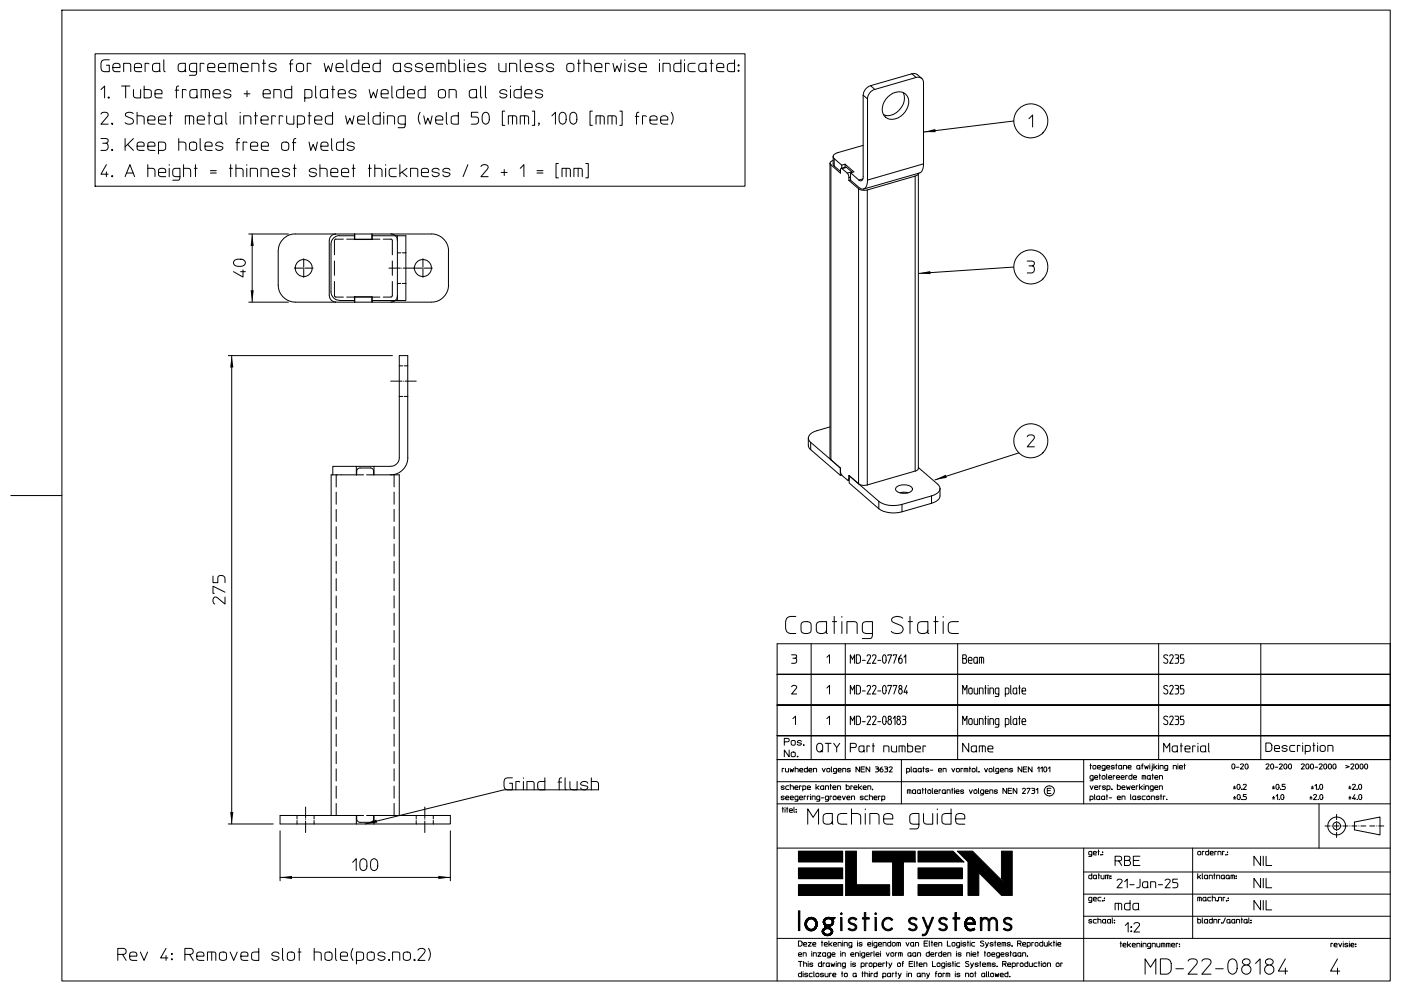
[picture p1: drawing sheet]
<svg xmlns="http://www.w3.org/2000/svg" width="420mm" height="297mm" viewBox="0 0 420 297" stroke-linecap="round" stroke-linejoin="round" font-family="sans-serif">
<g fill="#000">
<path d="M276.9 39.6l3.5-.9 .1 .9z" fill-rule="evenodd"/>
<path d="M75.6 70.1l.5 3.6h-1z" fill-rule="evenodd"/>
<path d="M75.1 87h1l-.5 3.6z" fill-rule="evenodd"/>
<path d="M275.3 81.9l3.6-.7v1z" fill-rule="evenodd"/>
<path d="M69.5 106.6l.5 3.5h-1z" fill-rule="evenodd"/>
<path d="M280.3 143.8l3.2-1.5 .3 .9z" fill-rule="evenodd"/>
<path d="M69 243.4h1l-.5 3.5z" fill-rule="evenodd"/>
<path d="M109.5 246.9l3.3-1.3 .3 1z" fill-rule="evenodd"/>
<path d="M239.4 255.1h13.2v3.2h-13.2z" fill-rule="evenodd"/>
<path d="M261.5 255.1h12.9v3.2h-3.6v10.1h-3.2v-10.1h-6.1z" fill-rule="evenodd"/>
<path d="M275.2 255.1h10.5l3.3 3.2h-13.8z" fill-rule="evenodd"/>
<path d="M84 263l3.5-.5v1z" fill-rule="evenodd"/>
<path d="M131.4 262.5l3.6 .5-3.6 .5z" fill-rule="evenodd"/>
<path d="M239.4 265.1h13.2v3.3h-13.2z" fill-rule="evenodd"/>
<path d="M239.4 260.1h13.2v3.2h-13.2z" fill-rule="evenodd"/>
<path d="M253.5 255.1h3.3v10h9.9v3.3h-13.2z" fill-rule="evenodd"/>
<path d="M254.5 275.3a1.67 1.67 0 0 1 2.4 .2l-.4 .2a.97 .97 0 0 0-1-.4 .97 .97 0 0 0-.8 .9l.4 .3a1.84 1.84 0 0 1 1.8 1.6 1.51 1.51 0 0 1-2.7 .3l.3-.2a1.2 1.2 0 0 0 1.9-.4l-.3-.4a2.15 2.15 0 0 1-1.8-1.5z" fill-rule="evenodd"/>
<path d="M259.1 273.5h.4v.8a.51 .51 0 0 0 .1 .7 .51 .51 0 0 0 .7 0h.3v.2a.69 .69 0 0 1-1 .2l-.1 3.5h-.4v-3.5a.32 .32 0 0 1-.5 .1 .32 .32 0 0 1 0-.5 .32 .32 0 0 1 .5 0z" fill-rule="evenodd"/>
<path d="M264.9 275.5l.7-.5 .9-.1 1.2 .7-.4 .3a1.5 1.5 0 0 0-2.1 0 1.5 1.5 0 0 0 0 2.1 1.5 1.5 0 0 0 2.1 .1l.2 .1a.75 .75 0 0 1-1 .8 2.04 2.04 0 0 1-2-1.2 2.04 2.04 0 0 1 .4-2.3z" fill-rule="evenodd"/>
<path d="M272.6 275.3a1.67 1.67 0 0 1 2.4 .2l-.4 .2a.97 .97 0 0 0-1-.4 .97 .97 0 0 0-.8 .9l.4 .3a1.69 1.69 0 0 1 1.7 1.7 1.5 1.5 0 0 1-2.5 .2l.2-.2a1.25 1.25 0 0 0 1.9-.3l-.3-.5a2.25 2.25 0 0 1-1.9-1.5z" fill-rule="evenodd"/>
<path d="M276.5 274.9l.5 .1 1.2 3.1 1.2-3.2h.5l-1.9 4.9-.8 .6h-.7v-.4h.5l.5-.3 .4-.8a2.4 2.4 0 0 0-.6-2z" fill-rule="evenodd"/>
<path d="M281.7 275.3a1.67 1.67 0 0 1 2.3 .2l-.2 .2a1.15 1.15 0 0 0-1.9 .4l.2 .3a2.2 2.2 0 0 1 1.9 1.5 1.39 1.39 0 0 1-1.1 1.1 1.39 1.39 0 0 1-1.4-.7l.2-.1a1.21 1.21 0 0 0 1.9-.3l-.4-.5a2.27 2.27 0 0 1-1.8-1.5z" fill-rule="evenodd"/>
<path d="M286.3 273.5h.4v1.5a.62 .62 0 0 1 1 .3l-1 .1v3.5h-.4v-3.5a.35 .35 0 0 1-.5 .1 .35 .35 0 0 1-.1-.5 .45 .45 0 0 0 .6-.1 .45 .45 0 0 0 0-.6z" fill-rule="evenodd"/>
<path d="M275.2 265.1h13.3v3.3h-13.3z" fill-rule="evenodd"/>
<path d="M275.2 260.1h13.3v3.2h-13.3z" fill-rule="evenodd"/>
<path d="M293.9 275a.31 .31 0 0 1 .5 0 .31 .31 0 0 1 0 .4l.9-.5 .7 .2 .5 .6a1.4 1.4 0 0 1 1.9-.6 1.4 1.4 0 0 1 .6 1.8l.1 1.4a.33 .33 0 0 1 0 .5 .33 .33 0 0 1-.5 0 .33 .33 0 0 1 0-.5v-.9a1.43 1.43 0 0 0-1.1-2 2 2 0 0 0-.8 2.4v.6a.33 .33 0 0 1 0 .5 .33 .33 0 0 1-.4 0v-1.7a1.2 1.2 0 0 0-.2-1.3 1.2 1.2 0 0 0-1.3-.3 4.4 4.4 0 0 0-.4 3.1v.2h-.5z" fill-rule="evenodd"/>
<path d="M287 255.1h4.6l10.1 10.1-1.5-2.1v-8h3.3v13.3h-3.3l-6.8-6.9v6.9h-3.2v-10.1z" fill-rule="evenodd"/>
<path d="M301 275.4a1.72 1.72 0 0 1 2.4 .1l-.3 .2a.97 .97 0 0 0-1.1-.4 .97 .97 0 0 0-.7 .9l.3 .3a1.84 1.84 0 0 1 1.8 1.6 1.51 1.51 0 0 1-2.6 .3l.2-.2a1.2 1.2 0 0 0 2-.4l-.4-.4a2.15 2.15 0 0 1-1.8-1.5z" fill-rule="evenodd"/>
<circle cx="252.2" cy="273.9" r=".26"/>
<circle cx="262.5" cy="273.9" r=".26"/>
</g>
<path d="M239.6 273v5.9M252.2 275v3.9M262.5 275v3.9" fill="none" stroke="#000" stroke-width=".42"/>
<g fill="none" stroke="#000" stroke-width=".3">
<path d="M18.6 3h398.2v291h-398.2zM28.5 16.1h194.8v39.7h-194.8zM32.8 17.9l-1.9 .1-.5 .4-.1 .6a2.71 2.71 0 0 0 .3 2.2l.7 .3h1.5v-2h-.9M44.7 19.2l-1.2-.2v2.5M49.1 17.9v3.1l.1 .4 .3 .1M61.2 19.2l-1.2-.2v2.5M70 19v2.5M78.7 19h.9M79.1 17.9v3.6M82.8 19.5a1.18 1.18 0 0 0-1.2-.5 1.18 1.18 0 0 0-1 .8l.3 .3 1.8 .4a1.08 1.08 0 0 1-.8 1.1 1.08 1.08 0 0 1-1.3-.6M86.7 19.2h1.1M87.8 17.9a.6 .6 0 0 0-.7 .7v2.9"/>
<path d="M89.1 19.2l1.1-.2a.73 .73 0 0 1 .8 .7v1.1a1.15 1.15 0 0 1-1.1 .7 1.15 1.15 0 0 1-1-.7v-1.1zM93.3 19.2l-1.2-.2v2.5M97.2 19l.5 2.5 .7-1.8 .8 1.8 .5-2.5M104 17.9v3.1l.1 .4 .3 .1M107.6 17.9v3.6l-1.9-.2a1.9 1.9 0 0 1-.2-1.9l.7-.4h1.4M114 17.9v3.6l-1.9-.2a1.82 1.82 0 0 1-.2-1.9l.7-.4h1.4M123.4 19.5a1.07 1.07 0 0 0-1.2-.6 1.07 1.07 0 0 0-.8 1.1l2 .5a1.07 1.07 0 0 1-.9 1.1 1.07 1.07 0 0 1-1.2-.6M126.7 19.5a1.08 1.08 0 0 0-1.2-.6 1.08 1.08 0 0 0-.9 1.1l2 .5a.98 .98 0 0 1-.5 1 .98 .98 0 0 1-1.1-.1l-.5-.4M132.2 19v2.5M134.5 17.9v3.6h1.4a.72 .72 0 0 0 .8-.7v-1.1a.72 .72 0 0 0-.8-.7h-1.4M137.8 17.9v3.1v.4l.3 .1M139.2 17.9v.2"/>
<path d="M139.2 19v2.5M145.6 19.5a1.08 1.08 0 0 0-1.2-.6 1.08 1.08 0 0 0-.9 1.1l2 .5a.99 .99 0 0 1-.5 1 .99 .99 0 0 1-1.1-.1l-.4-.4M149.5 19l.1 2.1 .8 .4h1.3v-2.5M156 17.9v3.1l.1 .4 .2 .1M162.8 19.5a1.06 1.06 0 0 0-1.2-.6 1.06 1.06 0 0 0-.9 1.1l2 .5a1.06 1.06 0 0 1-.9 1.1 1.06 1.06 0 0 1-1.2-.6M166 19.5a1.06 1.06 0 0 0-1.2-.6 1.06 1.06 0 0 0-.9 1.1l2 .5a1.06 1.06 0 0 1-.9 1.1 1.06 1.06 0 0 1-1.2-.6M170.2 19.2l1-.2a.73 .73 0 0 1 .8 .7v1.1a1.15 1.15 0 0 1-1 .7 1.15 1.15 0 0 1-1.1-.7v-1.1zM173.1 19h.9M173.5 17.9v3.6M175.1 19h1.3a.78 .78 0 0 1 .8 .7v1.8M175.1 17.9v3.6M182.7 19.2l-1.2-.2v2.5"/>
<path d="M183.8 19l.5 2.5 .7-1.8 .7 1.8 .6-2.5M187.3 17.9v.2M187.3 19v2.5M190.5 19.5a1.07 1.07 0 0 0-1.2-.6 1.07 1.07 0 0 0-.8 1.1l2 .5a1.07 1.07 0 0 1-.9 1.1 1.07 1.07 0 0 1-1.2-.6M197.7 17.9v.2M197.7 19v2.5M204.1 17.9v3.6h-1.3a.72 .72 0 0 1-.8-.7v-1.1a.72 .72 0 0 1 .8-.7h1.3M205.2 17.9v.2M205.2 19v2.5M208.4 19h-1.3a.78 .78 0 0 0-.8 .7v1.1l.3 .5 1.8 .2M212.9 19h.9M213.3 17.9v3.6"/>
<path d="M220.2 17.9v3.6l-1.9-.2a1.82 1.82 0 0 1-.1-1.9l.7-.4h1.3M221.3 19.4h.2v.3h-.2zM221.4 19.6h.1M30.3 26.8l1.1-1v3.5M30.3 34.2a1.17 1.17 0 0 1 1.2-.6 1.17 1.17 0 0 1 .9 .9l-2.1 2.7h2.1M32.4 29.1h.3v.2h-.3zM32.6 29.3h.1M33.5 36.9h.3v.3h-.3zM33.7 37.1h.1M33.8 20.2h2.2a1.11 1.11 0 0 0-.8-1.2 1.11 1.11 0 0 0-1.4 .7v1.1l.3 .5 1.9 .2M36.4 25.8h1.3v3.5M37.1 21.5v-2.5h1.6l.4 .3 .1 2.2"/>
<path d="M37.7 25.8h1.2M39.9 34a1.63 1.63 0 0 0-2.3 .3l.1 .4 1.8 .8a.89 .89 0 0 1 .5 1.1 .89 .89 0 0 1-1 .6l-1-.1-.5-.3M40 26.8l.1 2.2 .7 .3h1.4v-2.5M40.3 20.2h2.1a1.11 1.11 0 0 0-.8-1.2 1.11 1.11 0 0 0-1.3 .7v1.1a.73 .73 0 0 0 .8 .7h1.3M41.1 34.7h1.3a.72 .72 0 0 1 .8 .7v1.8M41.1 33.7v3.5M43.2 25.8v3.5h1.4a.73 .73 0 0 0 .8-.7v-1a.73 .73 0 0 0-.8-.8h-1.4M44.3 36h2.2a1.12 1.12 0 0 0-.9-1.3 1.12 1.12 0 0 0-1.3 .7v1.1a.73 .73 0 0 0 .8 .7h1.4M46.5 28.1h2.1a1.09 1.09 0 0 0-.8-1.3 1.09 1.09 0 0 0-1.3 .8v1a.72 .72 0 0 0 .7 .7h1.4M47.5 36h2.2a1.12 1.12 0 0 0-.8-1.3 1.12 1.12 0 0 0-1.4 .7l.1 1.5 .7 .3h1.4M47.9 20.9a1.24 1.24 0 0 1-2.2 0l.2-1.6 .6-.3h1.4v2.4l.1 .1M50.7 34.7h.9"/>
<path d="M51.1 33.7v3.5M52.5 27h1.1M53.6 25.8l-.6 .2-.1 3.3M55.6 20.9a1.24 1.24 0 0 1-2.2 0l.2-1.6 .6-.3h1.4v2.4l.1 .1M55.6 37.2v-2.5l2.2 .1 .3 .4v2M55.8 27l-1.1-.2v2.5M56.8 34.7v2.5M58.9 21.5l-1.8-.2a1.82 1.82 0 0 1-.2-1.9l.7-.4h1.3v2.8v.4l-.5 .4h-1.6M59.1 28.7a1.2 1.2 0 0 1-1.1 .7 1.2 1.2 0 0 1-1.1-.7l.2-1.6 .6-.3h1.4v2.5h.1M59.1 36h2.2a1.12 1.12 0 0 0-.8-1.3 1.12 1.12 0 0 0-1.4 .7v1.1l.3 .5 1.9 .2M60.3 29.3v-2.5l2.2 .1 .3 .4v2M61.6 26.8v2.5"/>
<path d="M62.3 20.2h2.1a1.11 1.11 0 0 0-.8-1.2 1.11 1.11 0 0 0-1.3 .7v1.1a.73 .73 0 0 0 .8 .7h1.3M62.3 34.7h1M62.7 33.7v3.5M63.9 28.1h2.1a1.11 1.11 0 0 0-.8-1.3 1.11 1.11 0 0 0-1.3 .8v1l.2 .6 1.9 .1M65.5 20.2h2.1a1.11 1.11 0 0 0-.8-1.2 1.11 1.11 0 0 0-1.3 .7v1.1l.3 .5 1.8 .2M66.5 36.6a1.2 1.2 0 0 1-1.1 .6 1.2 1.2 0 0 1-1.1-.6l.2-1.6 .6-.3h1.4v2.4l.1 .1M67.7 33.7v3l.4 .5M68.7 21.5v-2.5l2.2 .1 .3 .3v2.1M69.2 27.4a1.07 1.07 0 0 0-1.2-.6 1.07 1.07 0 0 0-.8 1l1.9 .6a1.07 1.07 0 0 1-.8 1 1.07 1.07 0 0 1-1.2-.6M72 33.7v.1M72 34.7v2.5M72.2 20.2h2.2a1.11 1.11 0 0 0-.8-1.2 1.11 1.11 0 0 0-1.4 .7v1.1l.3 .5 1.9 .2"/>
<path d="M73.1 37.2v-2.5h1.6l.4 .3 .1 2.2M73.2 28.1h1.7M74 27.2v1.8M75.5 21.5v-2.5h1.6l.4 .3 .1 2.2M76.3 34.7h.9M76.6 33.7v3.5M78.2 36h2.2a1.12 1.12 0 0 0-.8-1.3 1.12 1.12 0 0 0-1.4 .7v1.1l.3 .5 1.9 .2M78.9 28.1h2.1a1.11 1.11 0 0 0-.8-1.3 1.11 1.11 0 0 0-1.3 .8v1a.73 .73 0 0 0 .8 .7h1.3M82.1 29.3v-2.5h1.6l.4 .3 .1 2.2M82.6 34.9l-1.1-.2v2.5M84.8 34.9l-1.1-.2v2.5M85.9 34.7v1.8a.73 .73 0 0 0 .8 .7h1.4v-2.5"/>
<path d="M87.5 25.8v3.5l-1.9-.1a1.86 1.86 0 0 1-.2-2l.7-.4h1.4M89.1 37.2h1.4l.7-.3 .1-1.5-.3-.5-1.9-.2v3.6M91.4 29.3h1.3a.73 .73 0 0 0 .8-.7v-1a.73 .73 0 0 0-.8-.8h-1.3v3.6M92.4 34.7h.9M92.7 33.7v3.5M94.3 36h2.2a1.12 1.12 0 0 0-.8-1.3 1.12 1.12 0 0 0-1.4 .7l.1 1.5 .7 .3h1.4M94.6 25.8v3l.1 .5h.3M98.2 28.7a1.2 1.2 0 0 1-1.1 .7 1.2 1.2 0 0 1-1.1-.7l.2-1.6 .6-.3h1.4v2.5h.2M99.4 26.8h.9M99.7 33.7v3.5l-1.9-.2-.3-.5 .1-1.4 .8-.4h1.3M99.8 25.8v3.5M100.8 20.2h2.1a1.11 1.11 0 0 0-.8-1.2 1.11 1.11 0 0 0-1.3 .7v1.1l.2 .5 1.9 .2"/>
<path d="M101.4 28.1h2.1a1.11 1.11 0 0 0-.8-1.3 1.11 1.11 0 0 0-1.3 .8v1l.3 .6 1.8 .1M103.6 34.7l.5 2.5 .8-1.8 .7 1.8 .5-2.5M106.8 27.4a1.07 1.07 0 0 0-1.3-.6 1.07 1.07 0 0 0-.8 1l1.9 .6a1.06 1.06 0 0 1-.8 1.1 1.06 1.06 0 0 1-1.2-.7M107.2 36h2.1a1.1 1.1 0 0 0-.8-1.3 1.1 1.1 0 0 0-1.3 .7v1.1a.72 .72 0 0 0 .8 .7h1.3M108.6 20.2h2.2a1.11 1.11 0 0 0-.9-1.2 1.11 1.11 0 0 0-1.3 .7v1.1l.3 .5 1.9 .2M110.4 33.7v3l.1 .4 .3 .1M110.7 26.8l.5 2.5 .7-1.7 .7 1.7 .6-2.5M114 33.7v3.5l-1.9-.2-.3-.5 .1-1.4 .7-.4h1.4M114.3 28.1h2.1a1.09 1.09 0 0 0-.8-1.3 1.09 1.09 0 0 0-1.3 .8v1a.72 .72 0 0 0 .7 .7h1.4M115 33.7v.1M115 34.7v2.5M116.1 37.2v-2.5h1.6l.5 .3 .1 2.2"/>
<path d="M117.5 25.8v3v.5h.3M120.1 20.9a1.24 1.24 0 0 1-2.2 0v-1.3l.2-.3 .6-.3h1.4v2.4l.1 .1M121 25.8v3.5l-1.8-.1a1.86 1.86 0 0 1-.2-2l.7-.4h1.3M121.5 37.2h-1.3l-.7-.3-.2-1.5 .3-.5 1.9-.2v2.9l-.3 .6-1.9 .1M122.1 28.1h2.1a1.09 1.09 0 0 0-.8-1.3 1.09 1.09 0 0 0-1.3 .8v1a.72 .72 0 0 0 .8 .7h1.3M125.9 33.7a3.2 3.2 0 0 0 0 3.5M127 34.7l.6 2.5 .7-1.8 .7 1.8 .5-2.5M127.5 25.8v3.5h-1.4a.72 .72 0 0 1-.8-.7v-1a.72 .72 0 0 1 .8-.8h1.4M127.7 20.2h2.2a1.11 1.11 0 0 0-.8-1.2 1.11 1.11 0 0 0-1.4 .7v1.1l.3 .5 1.9 .2M130.6 36h2.2a1.12 1.12 0 0 0-.9-1.3 1.12 1.12 0 0 0-1.3 .7v1.1l.3 .5 1.9 .2M131 21.5v-2.5l2.2 .1 .3 .3v2.1M131.5 27.2a1.25 1.25 0 0 1 2.1 .4v1a1.15 1.15 0 0 1-1.1 .8 1.15 1.15 0 0 1-1.1-.8z"/>
<path d="M133.8 33.7v3l.4 .5M134.6 29.3v-2.5h1.6l.5 .3 .1 2.2M137.4 33.7v3.5h-1.3a.73 .73 0 0 1-.8-.7v-1.1a.73 .73 0 0 1 .8-.7h1.3M140.3 20.2h2.1a1.09 1.09 0 0 0-.8-1.2 1.09 1.09 0 0 0-1.3 .7v1.1a.72 .72 0 0 0 .7 .7h1.4M142.8 28.7a1.2 1.2 0 0 1-1 .7 1.2 1.2 0 0 1-1.1-.7l.2-1.6 .6-.3h1.3v2.5h.2M143.3 33.7h-2v1.4h1.4a1.11 1.11 0 0 1 .8 1 1.11 1.11 0 0 1-.8 1.1h-1.4M144.1 25.8v3l.1 .5h.3M144.8 34.1a1.06 1.06 0 0 1 1.3-.3 1.06 1.06 0 0 1 .6 1.2 1.56 1.56 0 0 1-1.2 2.2 2.05 2.05 0 0 1-.7-3.1zM145.5 25.8v3l.1 .5h.3M151.3 33.3h-.7v4.3h.7M151.9 27.4a1.07 1.07 0 0 0-1.2-.6 1.07 1.07 0 0 0-.8 1l2 .6a1.07 1.07 0 0 1-.9 1 1.07 1.07 0 0 1-1.2-.6M152.4 37.2v-2.5l2.2 .1 .3 .4v2"/>
<path d="M152.8 21.5v-2.5h1.6l.4 .3 .1 2.2M153 25.8v.2M153 26.8v2.5M153.6 34.7v2.5M156 37.2v-2.5l2.2 .1 .3 .4v2M156.2 25.8v3.5l-1.8-.1a1.86 1.86 0 0 1-.2-2l.7-.4h1.3M157.2 34.7v2.5M157.3 28.1h2.2a1.11 1.11 0 0 0-.9-1.3 1.11 1.11 0 0 0-1.3 .8v1l.3 .6 1.9 .1M157.4 20.2h2.2a1.11 1.11 0 0 0-.9-1.2 1.11 1.11 0 0 0-1.3 .7v1.1a.73 .73 0 0 0 .8 .7h1.4M159.6 33.3h.7v4.3h-.7M161.6 36.9l-.2 .7M162.7 27.4a1.2 1.2 0 0 0-1.2-.6 1.2 1.2 0 0 0-1 .9l.3 .2 1.8 .5a1.08 1.08 0 0 1-.9 1.1 1.08 1.08 0 0 1-1.2-.7"/>
<path d="M165.5 34.7l1-1v3.5M167.9 34.1a1.06 1.06 0 0 1 1.3-.3 1.06 1.06 0 0 1 .5 1.2 1.77 1.77 0 0 1-.7 2.1h-.7a2.03 2.03 0 0 1-.6-2.6zM171.1 34.1a1.06 1.06 0 0 1 1.3-.3 1.06 1.06 0 0 1 .5 1.2 1.6 1.6 0 0 1-.9 2.2l-.5-.1a2.03 2.03 0 0 1-.6-2.6zM177.6 33.3h-.7v4.3h.7M178.3 20.2h2.1a1.11 1.11 0 0 0-.8-1.2 1.11 1.11 0 0 0-1.3 .7v1.1l.3 .5 1.8 .2M178.7 37.2v-2.5h1.9l.5 .3 .1 2.2M179.9 34.7v2.5M182.2 37.2v-2.5l2.3 .1 .2 .4v2M183.5 34.7v2.5M185.8 33.3h.7v4.3h-.7M190.5 34.9h1M191.5 33.7l-.6 .2-.1 .4v2.9"/>
<path d="M191.6 20.2h2.2a1.11 1.11 0 0 0-.8-1.2 1.11 1.11 0 0 0-1.4 .7v1.1a.73 .73 0 0 0 .8 .7h1.4M193.8 34.9l-1.2-.2v2.5M194.8 36h2.2a1.12 1.12 0 0 0-.8-1.3 1.12 1.12 0 0 0-1.4 .7l.1 1.5 .8 .3h1.3M198 36h2.2a1.12 1.12 0 0 0-.8-1.3 1.12 1.12 0 0 0-1.4 .7v1.1l.3 .5 1.9 .2M198.8 21.5v-2.5h1.6l.4 .3 .1 2.2M201.3 33.7a3.2 3.2 0 0 1 0 3.5M211.6 20.9a1.24 1.24 0 0 1-2.1 0l.2-1.6 .6-.3h1.3v2.4l.2 .1M214.8 20.2h2.2a1.11 1.11 0 0 0-.8-1.2 1.11 1.11 0 0 0-1.4 .7v1.1l.3 .5 1.9 .2M221.3 21.1h.2v.2h-.2zM221.4 21.2h.1M258.8 28.5v24.3a.86 .86 0 0 1-.2 1.1 .86 .86 0 0 1-1.1 .1M258.8 28.5l1.3 1.1"/>
<path d="M260.1 29.6v24.4M261 25.7a3.2 3.2 0 0 0-2.2 2.8M261 25.7l1.3 1.1M262.3 26.8a3.1 3.1 0 0 0-2.2 2.8M266.2 29a3.7 3.7 0 0 1 5.7-.3 5.2 5.2 0 0 1-4.4 7.1 3 3 0 0 1-2.8-4.4l.8-1.6zM270.8 27.8a5.2 5.2 0 0 1-5.2 6.8l-.7-.2M273.4 22.1l1.3 .1 1.6 1.3M273.4 22.1l1.2 1.1M273.4 22.1l-12.4 3.6M274.6 23.2l1-.1 .7 .4M274.6 23.2l-12.3 3.6M276.3 23.5l.6 1.3v24.3"/>
<path d="M303.9 36.3l-27 3.3M308.5 35.6l1.1-1.1v3.6M312.6 39.8a5.1 5.1 0 0 0-1.8-8.3 5.1 5.1 0 0 0-6.9 5 5.1 5.1 0 0 0 7.4 4.3l1.4-1M30.3 41.5l1.8 .1a.72 .72 0 0 1 .3 .8 .72 .72 0 0 1-.7 .5 1.13 1.13 0 0 1 .7 1.1 1.13 1.13 0 0 1-.8 1.1h-1.3M30.8 42.9h.9M31.9 49.4l-1.6 2.8h2.1M31.9 51.5v1.4M33.5 44.8h.3v.3h-.3zM33.5 52.7h.3v.2h-.3zM33.7 45h.1M33.7 52.8h.1M37.5 41.5v3.6"/>
<path d="M37.5 52.9l1.4-3.5 1.5 3.5M38 51.9h1.9M38.2 43.3l-.7 .7M40 41.5l-1.8 1.8 1.8 1.8M41.1 43.8h2.1a1.09 1.09 0 0 0-.8-1.2 1.09 1.09 0 0 0-1.3 .7v1.1a.72 .72 0 0 0 .8 .7h1.3M44.3 43.8h2.2a1.11 1.11 0 0 0-.9-1.2 1.11 1.11 0 0 0-1.3 .7v1.1a.73 .73 0 0 0 .8 .7h1.4M44.3 50.4h1.3l.8 .4 .1 2.1M44.3 49.4v3.5M47.5 45.1h1.4l.7-.4 .1-1.4-.3-.5-1.9-.2v3.5M47.5 51.7h2.2a1.11 1.11 0 0 0-.9-1.3 1.11 1.11 0 0 0-1.3 .7v1.1a.78 .78 0 0 0 .8 .7h1.4M50.7 49.4v.1M50.7 50.4v2.5"/>
<path d="M53.6 42.6h1.3l.7 .3 .1 2.2M53.6 41.5v3.6M53.9 52.9h-1.3a.78 .78 0 0 1-.8-.7v-1.1l.3-.5 1.8-.2v3.3l-.5 .3h-1.6M55 50.4h1.4a.72 .72 0 0 1 .7 .7v1.8M55 49.4v3.5M56.9 42.9a1.24 1.24 0 0 1 2 .4v1.1a1.15 1.15 0 0 1-1 .7 1.15 1.15 0 0 1-1.1-.7zM58.2 50.4h.9M58.6 49.4v3.5M60 41.5v3.1l.1 .4 .3 .1M61.5 43.8h2.1a1.11 1.11 0 0 0-.8-1.2 1.11 1.11 0 0 0-1.3 .7v1.1l.2 .5 1.9 .2M63.1 51.9h1.7M63.1 51.1h1.7"/>
<path d="M66.8 43.1a1.06 1.06 0 0 0-1.2-.6 1.06 1.06 0 0 0-.8 1.1l1.9 .5a1.07 1.07 0 0 1-.8 1.1 1.07 1.07 0 0 1-1.2-.6M68.8 50.4h.9M69.1 49.4v3.5M70.7 50.4h1.4a.73 .73 0 0 1 .8 .7v1.8M70.7 42.8h1.1M70.7 49.4v3.5M71.8 41.5l-.4 .1-.3 .5v3M74 49.4v.1M74 50.4v2.5M74 42.8l-1.1-.2v2.5M75 52.9v-2.5h1.6l.5 .3 .1 2.2M75.1 43.8h2.2a1.11 1.11 0 0 0-.9-1.2 1.11 1.11 0 0 0-1.3 .7v1.1l.3 .5 1.9 .2"/>
<path d="M78.2 52.9v-2.5h1.7l.4 .3 .1 2.2M78.4 43.8h2.1a1.09 1.09 0 0 0-.8-1.2 1.09 1.09 0 0 0-1.3 .7v1.1a.72 .72 0 0 0 .7 .7h1.4M81.5 51.7h2.1a1.11 1.11 0 0 0-.8-1.3 1.11 1.11 0 0 0-1.3 .7v1.1a.78 .78 0 0 0 .8 .7h1.3M84.5 42.9a1.27 1.27 0 0 1 2.1 .4v1.1a1.15 1.15 0 0 1-1.1 .7 1.15 1.15 0 0 1-1.1-.7zM86.8 51a1.07 1.07 0 0 0-1.2-.6 1.07 1.07 0 0 0-.8 1l1.9 .6a1.08 1.08 0 0 1-.8 1 1.08 1.08 0 0 1-1.2-.6M87.6 42.8h1.1M87.9 50.4h.9M88.3 49.4v3.5M88.7 41.5l-.4 .1-.3 .5v3M92.6 42.6l.6 2.5 .7-1.8 .7 1.8 .5-2.5M94.9 51a1.07 1.07 0 0 0-1.3-.6 1.07 1.07 0 0 0-.8 1l2 .6a1.08 1.08 0 0 1-.9 1 1.08 1.08 0 0 1-1.2-.6M95.9 50.4h1.4a.73 .73 0 0 1 .8 .7v1.8"/>
<path d="M95.9 49.4v3.5M96.2 43.8h2.2a1.11 1.11 0 0 0-.9-1.2 1.11 1.11 0 0 0-1.3 .7v1.1l.3 .5 1.9 .2M99.2 51.7h2.1a1.09 1.09 0 0 0-.8-1.3 1.09 1.09 0 0 0-1.3 .7v1.1a.72 .72 0 0 0 .7 .7h1.4M99.4 41.5v3.1l.4 .5M102.4 51.7h2.1a1.11 1.11 0 0 0-.8-1.3 1.11 1.11 0 0 0-1.3 .7v1.1a.73 .73 0 0 0 .8 .7h1.3M103 41.5v3.6h-1.3a.73 .73 0 0 1-.8-.7v-1.1a.73 .73 0 0 1 .8-.7h1.3M105.6 50.4h.9M105.9 49.4v3.5M106.2 43.1a1.08 1.08 0 0 0-1.2-.6 1.08 1.08 0 0 0-.9 1.1l2 .5a1.07 1.07 0 0 1-.8 1.1 1.07 1.07 0 0 1-1.2-.6M110.4 50.4h.9M110.8 49.4v3.5M112.4 50.4h1.3a.73 .73 0 0 1 .8 .7v1.8"/>
<path d="M112.4 49.4v3.5M115.6 49.4v.1M115.6 50.4v2.5M118.8 50.4l-1.9 .2a1.86 1.86 0 0 0-.1 2l.7 .3h1.3M119.9 49.4v3.5M120.5 51.6l1.5 1.3M122 50.4l-2.1 1.6M123.1 52.9v-2.5h1.6l.5 .3v2.2M126.3 51.7h2.1a1.09 1.09 0 0 0-.8-1.3 1.09 1.09 0 0 0-1.3 .7v1.1a.72 .72 0 0 0 .8 .7h1.3M131.7 51a1.07 1.07 0 0 0-1.3-.6 1.07 1.07 0 0 0-.8 1l2 .6a1.07 1.07 0 0 1-.9 1 1.07 1.07 0 0 1-1.2-.6M134.9 51a1.08 1.08 0 0 0-1.2-.7 1.08 1.08 0 0 0-.9 1.1l2 .6a1.03 1.03 0 0 1-.7 1 1.03 1.03 0 0 1-1.2-.3l-.1-.3M140.3 49.4l-1.5 3.5"/>
<path d="M144.2 49.9a1.15 1.15 0 0 1 1.2-.6 1.15 1.15 0 0 1 .9 1l-2.1 2.6h2.1M150.2 51.7h1.8M151.2 50.8v1.8M156 50.4l1.1-1v3.5M161 51.9h1.8M161 51.1h1.8M167.4 49h-.7v4.3h.7M168.5 52.9v-2.5h2l.4 .3 .1 2.2M169.7 50.4v2.5M172 52.9v-2.5h2l.5 .3 .1 2.2M173.3 50.4v2.5M175.6 49h.8v4.3h-.8"/>
<path d="M248.8 48.9v88.4l.3 .5M248.8 48.9l.3 .5M249.1 49.4l2.9 2.5v-1.1l.2-.4M249.1 49.4v88.4M249.8 46.9l.3 .7M249.8 46.9v2.4l.3 .5M249.8 48.1l-.7 .4-.3 .4M250.1 47.6v2.2M250.1 47.6l2.2 1.9M250.1 49.8l1.9 1.6M252.2 50.4l.2 .1M252.3 49.5v.9"/>
<path d="M252.4 50.5l1.6 1.4M253.3 50.1v-.9l2.7 2.3-1 .3M253.3 49.2l-1 .3M253.8 50.2l-.3-.1-1.3 .3M253.8 50.2l-1.4 .3M253.8 50.2l1.5 1.3M254 51.9l.5 1.3M254.5 54.1l2.9 2.5M254.5 53.2v.9M255 51.8v2.2l2.9 2.4 1 .3M255 51.8l2.5 2.2M255 53.9l-.5 .2"/>
<path d="M255 53.1l-.5 .1M255.3 51.5l-1.3 .4M255.3 51.5l.1 .1M257.4 56.6a3.4 3.4 0 0 0 2.6 .3M257.4 56.6v88.4M258.7 53.6l-1.2 .4M258.8 43.6l-7.8 2.2-.9 .5-.3 .6M260 56.9v88.4M260.1 54l-.2 1.3a1.65 1.65 0 0 1-1 1.4M274.4 52.8l.7-.4 .2-.4v88.5l-.9 .7M274.4 52.8v88.4M274.4 52.8l-14.4 4.1"/>
<path d="M276.9 49.1l-.2 1.3a1.7 1.7 0 0 1-1 1.4l-16.8 4.9M276.9 49.1l-16.8 4.9M70.2 78.1a2.21 2.21 0 0 1 3.4 .6v.1a2.05 2.05 0 0 1-3.6 0zM74.6 70.1h11.9M75.6 70.1v20.5M83.4 75.2v10.2a5.2 5.2 0 0 0 5.1 5.2h23M88.5 70.1a5.2 5.2 0 0 0-5.1 5.1M88.5 70.1h17.9M98.7 72.1v16.5M99.2 73.2v14.3a2.52 2.52 0 0 0 2.6 2.5M100.6 71.6l-.3 .4M100.6 70.1a1.91 1.91 0 0 0-1.9 1.9"/>
<path d="M101.8 70.6a2.52 2.52 0 0 0-2.6 2.6M101.8 70.7h4.5M106.3 70.7v1.1h5.3v-1.1h7.5M106.3 70.1v.6M106.3 71.7h5.2M106.4 70.1h10.8M106.4 70.1v1.6M111.5 70.1l.1 1.6M111.6 70.1v.6M117.2 71.6l.4 .4M117.2 70.1l1.3 .5M117.2 70.1h12.1"/>
<path d="M119.1 70.7h2.6v19.4h-2.6M119.1 70.7v19.4M129.4 70.1a5.1 5.1 0 0 1 5.1 5.1M134.4 75.2l.1 10.2a5.1 5.1 0 0 1-5.1 5.2h-12.2M307.9 78.2l1.8 .1a.72 .72 0 0 1 .4 .9 .72 .72 0 0 1-.7 .5 1.11 1.11 0 0 1 .7 1.1 1.11 1.11 0 0 1-.8 1h-1.4M308.5 79.7h.9M72.1 81.4h1.5M72.8 80.9v2.1l-2.8-1.6M74.6 90.6h11.9M98.7 88.6a1.91 1.91 0 0 0 1.9 1.9M100.3 88.6l.3 .4M101.8 90.1h4.5"/>
<path d="M106.3 89h.1M106.4 89h5.2M106.4 89v1.6M111.5 89v1.6h5.7M111.6 90.1v-1.2h-5.3v1.7M111.6 90.1v.5M111.6 90.1h7.5M117.6 88.6l-.4 .4M118.5 90l-1.3 .5M303.9 80l-28.6 1.9M312.6 83.6a5.1 5.1 0 0 0-1.8-8.4 5.1 5.1 0 0 0-6.9 5.1 5.1 5.1 0 0 0 7.4 4.3l1.4-1M68.4 106.6h49.3"/>
<path d="M69.5 106.6v140.3M106.8 139.8v2.5M112.1 139.8h-12.3v2.5M112.1 139.8v2.5M112.1 139.8h5M117.2 139.7a2.52 2.52 0 0 0 2.5-2.5v-30.6h2.5v30.6a5.1 5.1 0 0 1-5 5.1M242.3 131.3l.1 2.5 .6 1M242.3 131.3l.2 .6 .5 .7M243 134.8l8.9 7.6M243 132.6v2.2M243 132.6l6.1 5.2M248.8 127.9l-4.6 1.4a2.65 2.65 0 0 0-1.9 2"/>
<path d="M249.1 137.8l2.9 2.5 .2 1.9 2.1 1.7M305.4 135.7l-25.1 8.1M307.9 130.9a1.17 1.17 0 0 1 1.2-.6 1.17 1.17 0 0 1 1 .9l-2.2 2.7h2.2M312.6 135.7a5.1 5.1 0 0 0-1.8-8.3 5.1 5.1 0 0 0-6.9 5 5.1 5.1 0 0 0 7.4 4.3l1.4-1M3.2 148.5h15.4M112 141.3l.1 1M112 141.2a1.02 1.02 0 0 0-1-1l-3.1 .1a.96 .96 0 0 0-1 .9v1.1h-7.6v102.1M112.1 142.3h7.6v102.1M251.9 140.3v2.1M252.3 142.3l-.4 .1M254.5 143.4l-.2 .5M254.6 142.6l-.1 .8"/>
<path d="M254.6 142.6v2.1l8.9 7.8M254.6 142.6l2.8 2.4M254.6 142.6l8.9 7.6M254.6 143.4h-.1M254.6 143.9h-.3M257.4 145a3 3 0 0 0 2.6 .3M263.5 152.5a8.5 8.5 0 0 0 6.9 .9M263.5 150.2a8.1 8.1 0 0 0 6.9 1M263.5 150.2v2.3M268.7 146a3.7 3.7 0 0 1 4.8 .3 1.35 1.35 0 0 1-1.6 1.5 2.81 2.81 0 0 1-3.4-1.2zM269.8 147.7l1.4-.2 1 .2M270.4 151.2v2.2"/>
<path d="M274.4 141.2l-14.4 4.1M275.3 140.1l5.8 5 .7 1.3M279.3 148.6v2.2M279.3 148.6l-8.9 2.6M279.3 150.8l-8.9 2.6M281.8 146.4v2.2a2.93 2.93 0 0 1-2.5 2.2M281.8 146.4a2.82 2.82 0 0 1-2.5 2.2M63.9 172.6v2h1.4v-1.3a1.11 1.11 0 0 1 1.1-.8 1.11 1.11 0 0 1 1.1 .8v1.3M67.5 178.9v2.1l-2.4-1.9a.75 .75 0 0 0-.8-.1 .75 .75 0 0 0-.4 .7 1.16 1.16 0 0 0 .5 1.3M67.5 177.5l-3.6-1.8v2.1h.3M237.3 196.2l1.5 .2v.6l-.5 .3a.8 .8 0 0 1 .6 .8 .8 .8 0 0 1-.6 .7h-1M237.7 197.3h.6"/>
<path d="M238.6 184.7h-1.7a1.57 1.57 0 0 0-1.4 1.6v2a1.52 1.52 0 0 0 1.4 1.6h1.7M240.5 186.5l.8-.2a1.41 1.41 0 0 1 1.9 1v1.5a1.66 1.66 0 0 1-2.7 .8 2.8 2.8 0 0 1 0-3.1zM243.2 192.9v34.7M247.8 188.9a1.71 1.71 0 0 1-1.5 1 1.71 1.71 0 0 1-1.6-1v-1.7l.3-.5 .9-.4h1.9v3.4l.2 .2M247.9 197l.8-.8v2.6M249.6 186.3h1.2M250.1 184.7v5.2M252.4 184.7v.3M252.4 186.3v3.6M253.4 192.9v34.7M253.9 189.9v-3.6h2.3l.7 .4 .1 3.2M254.9 198.8v-2.6l.7 1.4 .6-1.4v2.6"/>
<path d="M256.7 196.2l.9 .1 .3 .4v1.6l-.5 .5h-.7zM258.5 197.9h.9M259.9 196.6a.56 .56 0 0 1 .8-.3 .56 .56 0 0 1 .2 .8l-1 1.7h1.1M261.5 196.6a.56 .56 0 0 1 .8-.3 .56 .56 0 0 1 .2 .8l-1 1.7h1.1M261.5 189.9h-1.9a1.03 1.03 0 0 1-1.1-1.1v-1.5a1.03 1.03 0 0 1 1.1-1h1.9l-.1 4.6-.2 .4-.4 .1h-2.3M263.1 197.9h1M264.8 196.4l.3-.2a1.81 1.81 0 0 1 0 2.6 1.69 1.69 0 0 1-.3-2.4zM266.2 196.5v-.3h1.1l-1 2.6M267.8 196.5v-.3h1.1l-.9 2.6M270.2 196.2a1.71 1.71 0 0 0-.4 2.6 .74 .74 0 0 0 .7-.8 .74 .74 0 0 0-.8-.7l-.3 .6M270.6 185.3a2.26 2.26 0 0 0-3.3 .3l.1 .7 2.6 1.1a1.27 1.27 0 0 1 .7 1.5 1.27 1.27 0 0 1-1.4 1 2.39 2.39 0 0 1-2.1-.7M271 197l.5-.8v2.6"/>
<path d="M272.3 186.3h1.2M272.8 184.7v5.2M278.2 188.9a1.71 1.71 0 0 1-1.6 1 1.71 1.71 0 0 1-1.5-1v-1.7l.2-.5 .9-.4h2v3.4l.2 .2M279.9 186.3h1.3M280.5 184.7v5.2M282.8 184.7v.3M282.8 186.3v3.6M287.1 192.9v34.7M287.3 186.3h-1.9a1.09 1.09 0 0 0-1.1 1v1.5a1.08 1.08 0 0 0 1.1 1.1h1.9M288.6 197.4h.7a.83 .83 0 0 1 .1 1.4h-.8v-2.6l.9 .1 .2 .7-.4 .4M290.3 197.9h1.1v-.4a.55 .55 0 0 0-.6-.5 .55 .55 0 0 0-.5 .5l.1 1.1 1 .2M293 198.3l-.4 .5-.6-.2-.1-1.2 .2-.3 .9-.1 .1 1.8"/>
<path d="M293.6 198.8v-1.8l1.1 .1 .2 1.7M294.3 197v1.8M347.3 192.9v34.7M350.1 196.5a.59 .59 0 0 0-.9-.2 .59 .59 0 0 0-.1 .8l.7 .5a.69 .69 0 0 1 .1 1.1 .69 .69 0 0 1-1-.2M350.7 196.6a.55 .55 0 0 1 .7-.3 .55 .55 0 0 1 .2 .8l-.9 1.7h1M352.2 196.2h.7a.53 .53 0 0 1 .4 .5 .53 .53 0 0 1-.3 .6 .89 .89 0 0 1-.1 1.5h-.7M352.5 197.3h.5M354.9 196.2h-1v1.1h.6a.92 .92 0 0 1 0 1.5h-.6M378 192.9v34.7M233 211.3h183.8M233 202.1h183.8M237.3 205.8a.75 .75 0 0 1 .9-.4 .75 .75 0 0 1 .5 .9l-1.4 1.7h1.5"/>
<path d="M237.7 215.4l.8-.8v2.6M247.9 206.2l.8-.8v2.6M247.9 215.4l.8-.8v2.6M254.9 208v-2.6l.7 1.4 .6-1.4v2.6M254.9 217.2v-2.6l.7 1.4 .6-1.4v2.6M256.7 205.4l.9 .1 .3 .4v1.6l-.5 .5h-.7zM256.7 214.6l.9 .1 .3 .4v1.6l-.5 .5h-.7zM258.5 207.1h.9M258.5 216.3h.9M259.9 205.8a.56 .56 0 0 1 .8-.3 .56 .56 0 0 1 .2 .8l-1 1.7h1.1M259.9 215a.57 .57 0 0 1 .8-.3 .57 .57 0 0 1 .2 .8l-1 1.7h1.1M261.5 205.8a.56 .56 0 0 1 .8-.3 .56 .56 0 0 1 .2 .8l-1 1.7h1.1"/>
<path d="M261.5 215a.57 .57 0 0 1 .8-.3 .57 .57 0 0 1 .2 .8l-1 1.7h1.1M263.1 207.1h1M263.1 216.3h1M264.8 205.6l.3-.2a1.84 1.84 0 0 1 0 2.6 1.74 1.74 0 0 1-.3-2.4zM264.8 214.8l.3-.2a1.81 1.81 0 0 1 0 2.6 1.69 1.69 0 0 1-.3-2.4zM266.2 205.7v-.3h1.1l-1 2.6M266.6 215.6a.79 .79 0 0 0-.5 .9 .79 .79 0 0 0 .7 .7l.4-.4 .1-.6-.5-.6M267.8 205.7v-.3h1.1l-.9 2.6M267.8 215.4l.5-.8v2.6M269.3 215.6a.79 .79 0 0 0-.5 .9 .79 .79 0 0 0 .7 .7l.3-.4 .1-.6-.4-.6M269.8 206.4a.83 .83 0 0 0-.4 .9 .83 .83 0 0 0 .7 .7l.4-1-.5-.6M270.5 214.6h.6a.54 .54 0 0 1 .4 .5 .54 .54 0 0 1-.3 .5 .94 .94 0 0 1-.1 1.6h-.6"/>
<path d="M270.7 215.6h.5M271.8 205.4l-.8 2.1h1.1M271.8 207v1M288.6 208v-2.6l.6 1.4 .7-1.4v2.6M288.6 217.2v-2.6l.6 1.4 .7-1.4v2.6M290.5 206.3h.9l.1 1.2a.53 .53 0 0 1-.6 .5 .53 .53 0 0 1-.5-.5zM290.5 215.5h.9l.1 1.2a.53 .53 0 0 1-.6 .5 .53 .53 0 0 1-.5-.5zM292 206.2l.1 1.5 .3 .3h.7v-1.8M292 215.4l.1 1.5 .3 .3h.7v-1.8M293.6 208v-1.8l1 .2 .1 1.6M293.6 217.2v-1.8h1l.1 1.8M295.2 206.2h.5"/>
<path d="M295.2 215.4h.5M295.4 205.4v2.6M295.4 214.6v2.6M296.2 205.4v.2M296.2 206.2v1.8M296.2 214.6v.1M296.2 215.4v1.8M296.8 208v-1.8l1 .2v1.6M296.8 217.2v-1.8h.8l.2 .2v1.6M299.4 208l-.9-.1v-1.6l.9-.1v2l-.2 .5h-.9M299.4 217.2h-.6l-.4-.3-.1-1 .3-.5h.8v2l-.2 .5h-.9M301.4 208h.6l.4-.3-.1-1.4-.9-.1v2.5"/>
<path d="M301.4 217.2h.6l.4-.3 .1-1-.2-.5h-.9v2.5M303 205.4l.2 2.6M303 214.6l.2 2.6M304.8 207.5l-.4 .5-.6-.2v-1.4l1-.2 .1 1.8M304.8 216.7l-.4 .5-.6-.2-.1-1.2 .3-.4h.8l.1 1.8M305.4 206.2h.5M305.4 215.4h.5M305.6 205.4v2.6M305.6 214.6v2.6M306.4 207.1h1.1v-.4a.55 .55 0 0 0-.6-.5 .55 .55 0 0 0-.5 .5l.1 1.2 1 .1M306.4 216.3h1.1v-.4a.55 .55 0 0 0-.6-.5 .55 .55 0 0 0-.5 .5l.1 1.1 1 .2M350.1 205.7a.59 .59 0 0 0-.9-.2 .59 .59 0 0 0-.1 .8l.7 .5a.69 .69 0 0 1 .1 1 .69 .69 0 0 1-1-.2"/>
<path d="M350.1 214.9a.59 .59 0 0 0-.9-.2 .59 .59 0 0 0-.1 .8l.7 .5a.69 .69 0 0 1 .1 1.1 .69 .69 0 0 1-1-.3M350.7 205.8a.55 .55 0 0 1 .7-.3 .55 .55 0 0 1 .2 .8l-.9 1.7h1M350.7 215a.55 .55 0 0 1 .8-.3 .55 .55 0 0 1 .1 .8l-.9 1.7h1M352.2 205.4h.7a.53 .53 0 0 1 .4 .5 .53 .53 0 0 1-.3 .5 .92 .92 0 0 1-.1 1.6h-.7M352.2 214.6h.7a.53 .53 0 0 1 .4 .5 .53 .53 0 0 1-.3 .5 .89 .89 0 0 1-.1 1.6h-.7M352.5 206.4h.5M352.5 215.6h.5M354.9 205.4h-1v1h.6a.96 .96 0 0 1 0 1.6h-.6M354.9 214.6h-1v1h.6a.92 .92 0 0 1 0 1.6h-.6M416.8 211.3v16.3h-183.8M416.8 211.3h-183.8h183.8M416.8 202.1h-183.8h183.8"/>
<path d="M416.8 211.3v-18.4h-183.8v101.1M153.6 233.1h-1.5l-.7 .3a2.68 2.68 0 0 0-.3 2.2 1.04 1.04 0 0 0 1 1.1h1.5v-2h-.9M155.8 234.4l-1.1-.2v2.5M156.9 233.1v.2M156.9 234.2v2.5M158 236.7v-2.5h1.6l.4 .3 .1 2.2M163.3 233.1v3.6h-1.3a.78 .78 0 0 1-.8-.7v-1.1l.3-.5 1.8-.2M167.3 234.4h1M168.3 233.1a.6 .6 0 0 0-.7 .6v3M169.4 233.1v3l.1 .5 .3 .1M170.9 234.2v1.8a.73 .73 0 0 0 .8 .7h1.3v-2.5M176.2 234.7a1.06 1.06 0 0 0-1.2-.6 1.06 1.06 0 0 0-.8 1.1l1.9 .5a1.06 1.06 0 0 1-.8 1.1 1.06 1.06 0 0 1-1.2-.7"/>
<path d="M177.3 234.2h1.3l.7 .4 .1 2.1h-28.3l-41.6 10.2M177.3 233.1v3.6M233 220.5h183.8M233 234.3h91.9M235 230.4l-.5-.1v1M235.1 235.8a.42 .42 0 0 0-.5-.3 .42 .42 0 0 0-.3 .5l.8 .2a.45 .45 0 0 1-.4 .5 .45 .45 0 0 1-.5-.3M235.1 238.8a.42 .42 0 0 0-.5-.3 .42 .42 0 0 0-.3 .5l.8 .3a.45 .45 0 0 1-.4 .4 .45 .45 0 0 1-.5-.3M235.1 222.3h1a.51 .51 0 0 0 .5-.5 .51 .51 0 0 0-.5-.5h-1v2M235.5 230.3v.9l.3 .1h.6v-1M235.5 239.1h1a.47 .47 0 0 0-.4-.5 .47 .47 0 0 0-.6 .3l.2 .7 .8 .1M236.5 235.5h-.6l-.4 .3 .2 .7 .8 .1M236.6 224.8v2l-1.5-2v2"/>
<path d="M236.9 230.3l.2 1 .3-.7 .3 .7 .2-1M236.9 235.5l.9 .2v.9M236.9 239.1h.9a.47 .47 0 0 0-.3-.5 .47 .47 0 0 0-.6 .3l.2 .7 .7 .1M236.9 235.1v1.5M237.3 222h1l.1 .9a.65 .65 0 0 1-.6 .5 .65 .65 0 0 1-.6-.5zM237.3 225.5h1l.1 .9a.67 .67 0 0 1-.6 .4 .67 .67 0 0 1-.6-.4zM238.3 236.1h.9a.48 .48 0 0 0-.3-.6 .48 .48 0 0 0-.6 .3v.7l.9 .1M238.4 230.3l.9 .1v.9M238.4 229.8v1.5M239 226.7l.2 .1zM239.1 226.8h.1M239.2 239.7l-.9-.2v-.6l.2-.3h.7v1.2l-.1 .3h-.8"/>
<path d="M239.7 239.1h.9a.47 .47 0 0 0-.4-.5 .47 .47 0 0 0-.5 .3l.1 .7 .8 .1M239.7 230.8h1a.48 .48 0 0 0-.4-.5 .48 .48 0 0 0-.6 .3l.2 .7h.8M240.2 235.6l-.5-.1v1.1M240.2 222.2a.61 .61 0 0 0-.6-.3 .61 .61 0 0 0-.5 .6l1.1 .3a.62 .62 0 0 1-.5 .6 .62 .62 0 0 1-.7-.4M240.7 236.6l.8-.1v-.8l-.8-.2v1.6M240.9 223.2l.1 .1zM240.9 223.3h.1M241.6 238.7l-.5-.1v1.1M242 236.1h1a.48 .48 0 0 0-.4-.6 .48 .48 0 0 0-.6 .3l.1 .7 .9 .1M242 229.8v1.5h-.8v-.9l.8-.1M242.5 230.8h.9a.48 .48 0 0 0-.3-.5 .48 .48 0 0 0-.6 .3l.1 .7h.8M242.5 238.7l-.5-.1v1.1"/>
<path d="M243 238.1v.1M243 238.6v1.1M243.5 239.7v-1.1h.8l.1 1.1M243.9 231.3v-1l.9 .1v.9M244.6 235.1v1.5M244.9 236l.6 .6M245 223.1a.89 .89 0 0 1 1-.3 .89 .89 0 0 1 .6 .8v1a.91 .91 0 0 1-.9 .8 .91 .91 0 0 1-.9-.8zM245.5 235.5l-.9 .7M245.7 239.7l-.8-.1v-.9l.8-.1v1.2l-.1 .3h-.8M246.1 224.8l.5 .6M246.2 239.1h.8M246.5 230.3l.4 1 .5-1"/>
<path d="M246.9 236.3l-.2 .3h-.5l-.2-.8 .3-.3h.6l.1 1.1M247.4 222.8h.9v2.6M247.5 236.6v-1.1l.9 .2v.9M247.9 230.4a.55 .55 0 0 1 .9 .2v.4a.48 .48 0 0 1-.5 .4 .48 .48 0 0 1-.4-.4zM248.3 222.8h.9M248.4 239.7l-.9-.1v-.9l.9-.1v1.2l-.2 .3h-.8M248.8 235.5h.4M249 235.1v1.5M249.2 229.8v1.3l.2 .2M249.3 238.7l-.5-.1v1.1M249.7 236.1h.9a.48 .48 0 0 0-.3-.6 .48 .48 0 0 0-.6 .3l.1 .7 .8 .1M249.9 238.7h.7l.1 .7a.48 .48 0 0 1-.5 .3 .48 .48 0 0 1-.4-.3z"/>
<path d="M249.9 222.8l.9 1.2v1.4M250.8 231.3l-.9-.1 .1-.9h.8v1.2l-.2 .3h-.7M251.1 236.6v-1.1l.9 .2v.9M251.1 239.1h1a.47 .47 0 0 0-.4-.5 .47 .47 0 0 0-.6 .3l.1 .7 .9 .1M251.2 230.8h1a.48 .48 0 0 0-.4-.5 .48 .48 0 0 0-.6 .3l.2 .7h.8M251.7 222.8l-.9 1.2M252.5 238.6l.5 1.1 .4-1.1M252.6 231.3v-1l.9 .1v.9M253.7 235.1v1.5l.9-.1v-.8l-.9-.2M253.9 239.1h.9a.47 .47 0 0 0-.3-.5 .47 .47 0 0 0-.6 .3l.1 .7 .8 .1M254.9 224h1.3a.64 .64 0 0 0 .5-.6 .64 .64 0 0 0-.5-.6h-1.3v2.6M254.9 230.5a.42 .42 0 0 0-.5-.3 .42 .42 0 0 0-.3 .5l.8 .2a.47 .47 0 0 1-.4 .5 .47 .47 0 0 1-.5-.3"/>
<path d="M255.3 239.7v-1.1h.8l.1 1.1M255.6 235.6l-.5-.1v1.1M256 236.1h.9a.48 .48 0 0 0-.3-.6 .48 .48 0 0 0-.6 .3l.1 .7 .8 .1M257.4 235.1v1.5M257.6 236l.7 .6M257.7 229.8v1.5l-1.1-1.5v1.5M258.1 230.5h.9M258.3 235.5l-.9 .7M258.8 236.1h.9a.48 .48 0 0 0-.4-.6 .48 .48 0 0 0-.5 .3l.1 .7 .8 .1M258.8 238.8a.42 .42 0 0 0-.5-.3 .42 .42 0 0 0-.3 .5l.8 .3a.46 .46 0 0 1-.4 .4 .46 .46 0 0 1-.5-.3M259 224.9l-.6 .5-.8-.3v-1.4l1.4-.1 .2 1.8M259.2 229.8h-1.1v1.5h1.1"/>
<path d="M260.1 236.6v-1.1l.9 .2 .1 .9M260.2 238.6h-.8l-.1 .3 .1 .7 .8 .1M260.6 238.6l.8 .1 .1 1M260.6 238.1v1.6M260.7 223.7l-.8-.1v1.8M260.7 229.8v1.5l-1.1-1.5v1.5M261.5 223.6h.6M261.6 236.5l-.1 .2M261.8 222.8v2.6M262 239.1h.9a.47 .47 0 0 0-.3-.5 .47 .47 0 0 0-.6 .3l.1 .7 .8 .1M262.4 229.8l.9 .1v.4l-.3 .1a.48 .48 0 0 1 .4 .5 .48 .48 0 0 1-.4 .4h-.6M262.6 230.4h.4"/>
<path d="M263.9 238.7l-.5-.1v1.1M264.3 239.7l.8-.1v-.9l-.8-.1v1.5M264.5 229.8a.92 .92 0 0 0-.5 1.5 .48 .48 0 0 0 .7-.2 .48 .48 0 0 0-.3-.6 .48 .48 0 0 0-.6 .3M264.9 225.4v-1.8l1.5 .1 .1 1.7M265.2 229.8l.9 .1v.4l-.3 .1a.48 .48 0 0 1 .3 .5 .48 .48 0 0 1-.4 .4h-.5M265.4 230.4h.4M266.6 230a.46 .46 0 0 1 .5-.2 .46 .46 0 0 1 .3 .6l-.8 .9h.9M267.2 223.6l.1 1.5 .5 .3h1v-1.8M269.5 225.4v-1.8l1.8 .1v1.7M270.2 227.6v13.3M270.4 223.6v1.8M271.8 231.3l.9-.1-.1-.8-.8-.1v1.5"/>
<path d="M272 237.8v-1.1h1l.1 1.1M272.1 222.8v2.6l1.3-.2 .2-.4-.2-1.1-1.3-.1M272.6 236.7v1.1M273.2 229.8l.1 1.5M274.4 224.4h1.5a.79 .79 0 0 0-.6-.9 .79 .79 0 0 0-.9 .5l.2 1.2 1.3 .2M274.5 237.5l-.2 .3-.7-.1v-.8l.9-.2v1.1M274.7 231.1l-.3 .2-.6-.1v-.8l.9-.1 .1 1M275.9 237.5l-.3 .3-.5-.1v-.8l.8-.2 .1 1.1M276.2 231.1l-.4 .2-.5-.1v-.8l.9-.1v1M276.4 236.7h.4M276.6 236.3v1.5M276.7 230.3h.4"/>
<path d="M276.8 229.8v1.5M277.3 236.7h.4M277.5 236.3v1.5M277.5 223.7l-.8-.1v1.8M278.2 236.9a.51 .51 0 0 1 .8 .1v.5a.48 .48 0 0 1-.4 .3 .48 .48 0 0 1-.5-.3zM278.4 230.5a.42 .42 0 0 0-.5-.3 .42 .42 0 0 0-.3 .5l.8 .2a.47 .47 0 0 1-.3 .5 .47 .47 0 0 1-.6-.3M278.9 230.8h.7M279.5 236.3l.2 1.5M280.1 237.3h1a.48 .48 0 0 0-.4-.6 .48 .48 0 0 0-.6 .3l.1 .7 .9 .1M281.3 230.8h1a.48 .48 0 0 0-.4-.5 .48 .48 0 0 0-.6 .3l.1 .7h.9M282 236.8l-.5-.1v1.1M282.7 231.3v-1l.9 .1v.9"/>
<path d="M283.4 237.5l-.4 .3-.5-.1v-.8l.9-.2 .1 1.1M283.9 237.8v-1.1h.8l.1 1.1M285.3 236.7h.4M285.3 230.3l.5 1 .4-1M285.5 236.3v1.5M286.1 236.3v.1M286.1 236.7v1.1M286.6 237.3h.9a.48 .48 0 0 0-.3-.6 .48 .48 0 0 0-.6 .3l.1 .7 .8 .1M286.7 230.4a.55 .55 0 0 1 .9 .2v.4a.48 .48 0 0 1-.4 .4 .48 .48 0 0 1-.5-.4zM288.6 230.4l-.5-.1v1M288.9 237a.42 .42 0 0 0-.5-.3 .42 .42 0 0 0-.3 .5l.8 .2a.45 .45 0 0 1-.4 .5 .45 .45 0 0 1-.5-.3M289 231.3v-1l1.1 .1v.9"/>
<path d="M289.6 230.3v1M290.4 222.8v2.6l-1.8-2.6v2.6M290.6 236.7l.4 1.1 .5-1.1M290.6 230.3h.4M290.7 229.8v1.5M291.5 230.4a.55 .55 0 0 1 .8 .2v.4a.48 .48 0 0 1-.4 .4 .48 .48 0 0 1-.5-.4zM292.1 236.7l.7 .1 .1 .7a.48 .48 0 0 1-.5 .3 .48 .48 0 0 1-.4-.3zM292.7 224.9l-.6 .5-.8-.3v-1.4l1.4-.1 .1 1.8M292.8 229.8l.1 1.5M293.3 236.3l.2 1.5M293.5 231.3h.1M293.6 225.4v-1.8h1.6l.2 .3v1.5"/>
<path d="M294.5 223.6v1.8M294.9 237.8l-.8-.1-.2-.7 .2-.3h.8v1.2l-.3 .4h-.7M295.1 230.3l.5 1 .5-1M295.3 237.3h1a.48 .48 0 0 0-.4-.6 .48 .48 0 0 0-.6 .3l.2 .7 .8 .1M296.2 224.4h1.5a.79 .79 0 0 0-.6-.9 .79 .79 0 0 0-.9 .5l.1 1.2 1.4 .2M296.5 230.4a.55 .55 0 0 1 .9 .2v.4a.48 .48 0 0 1-.4 .4 .48 .48 0 0 1-.5-.4zM296.7 237.8v-1.1l.9 .2v.9M297.9 229.8l.1 1.5M299 237a.42 .42 0 0 0-.5-.4 .42 .42 0 0 0-.3 .6l.8 .2a.46 .46 0 0 1-.4 .4 .46 .46 0 0 1-.5-.2M299.4 231.3l-.8-.1-.1-.6 .2-.3h.7v1.2l-.1 .3h-.8M299.9 230.8h.9a.48 .48 0 0 0-.3-.5 .48 .48 0 0 0-.6 .3l.1 .7h.8M301.3 231.3v-1l.9 .1v.9"/>
<path d="M301.8 236.3v1.5l-1.1-1.5v1.5M302.2 237h.9M303.3 236.3h-1.1v1.5h1.1M303.6 230.5a.42 .42 0 0 0-.6-.3 .42 .42 0 0 0-.2 .5l.7 .2a.47 .47 0 0 1-.3 .5 .47 .47 0 0 1-.6-.3M304.8 236.3v1.5l-1.1-1.5v1.5M306.3 229.8v1.5l-1.1-1.5v1.5M306.5 236.5a.45 .45 0 0 1 .6-.3 .45 .45 0 0 1 .2 .6l-.8 1h.9M306.8 230.5h.9M307.8 229.8h-1v1.5h1M307.9 236.4v-.1h.9l-.8 1.5M309.3 236.3h.5a.32 .32 0 0 1 .4 .3 .32 .32 0 0 1-.3 .3 .47 .47 0 0 1 .3 .5 .47 .47 0 0 1-.4 .4h-.5M309.4 229.8v1.5l-1.1-1.5v1.5"/>
<path d="M309.5 236.9h.4M310.7 236.7l.4-.4v1.5M311 230.3l.5-.5v1.5M312 230.3l.5-.5v1.5M313 230a.46 .46 0 0 1 .6-.1 .46 .46 0 0 1 .2 .5v.4a.47 .47 0 0 1-.4 .5 .47 .47 0 0 1-.5-.5zM314 237h.9M314.3 230.3l.4-.5v1.5M315.1 236.3h-1.1v1.5h1.1M324.9 227.6v13.3M326.8 235.5l.4 1.1 .5-1.1M326.8 239.6l.9-.1-.1-.8-.8-.1v1.5M326.8 229.4h.4"/>
<path d="M326.9 228.9v1.6M327.7 229.5a.55 .55 0 0 1 .8 .2v.4a.48 .48 0 0 1-.4 .4 .48 .48 0 0 1-.5-.4zM327.7 233.5h-.8l-.1-.7 .2-.3 .7-.1v1.3l-.1 .3h-.8M328.2 233h.9a.48 .48 0 0 0-.4-.6 .48 .48 0 0 0-.5 .4l.1 .7h.8M328.2 236h.9a.47 .47 0 0 0-.4-.5 .47 .47 0 0 0-.5 .3l.1 .8h.8M328.2 238.1l.1 1.5M329 229.9h.9a.48 .48 0 0 0-.3-.5 .48 .48 0 0 0-.6 .3l.1 .7 .8 .1M329.5 232.4h.4M329.7 239.4l-.3 .2-.6-.1v-.8l.9-.1v1M329.7 232v1.5M330 235.6l-.5-.1v1.1M330.4 232.6a.51 .51 0 0 1 .9 .2v.4a.48 .48 0 0 1-.5 .3 .48 .48 0 0 1-.4-.3z"/>
<path d="M331.2 239.4l-.4 .2-.5-.1v-.8l.9-.1v1M331.3 230.5l-.9-.2 .1-.8 .8-.1v1.2l-.1 .3h-.8M331.4 235.8a.42 .42 0 0 0-.5-.3 .42 .42 0 0 0-.3 .5l.8 .2a.45 .45 0 0 1-.4 .5 .45 .45 0 0 1-.5-.3M331.7 238.6h.4M331.8 229.9h.9a.48 .48 0 0 0-.4-.5 .48 .48 0 0 0-.5 .3l.1 .7 .8 .1M331.8 232l.1 1.5M331.8 238.1v1.5M331.9 236.6l.8-.2v-.8l-.8-.1v1.6M332.4 233h.9a.48 .48 0 0 0-.4-.6 .48 .48 0 0 0-.5 .4l.1 .7h.8M332.5 239.1h.8M333.2 236.5l.2 .1zM333.3 236.6h.1"/>
<path d="M334 229.6a.42 .42 0 0 0-.5-.2 .42 .42 0 0 0-.3 .5l.8 .1a.45 .45 0 0 1-.4 .5 .45 .45 0 0 1-.5-.3M334.2 232.5l-.5-.1v1.1M334.5 229.4h.4M334.6 228.9v1.6M334.7 233h.9a.49 .49 0 0 0-.3-.6 .49 .49 0 0 0-.6 .4l.1 .7h.8M335 235.1v1.5h.7l.2-.3-.1-.7-.8-.1M335 239.1h.9a.47 .47 0 0 0-.4-.5 .47 .47 0 0 0-.5 .3l.1 .7h.8M336.1 233h.9a.48 .48 0 0 0-.3-.6 .48 .48 0 0 0-.6 .4l.1 .7h.8M336.3 230.2l-.2 .2h-.7v-.9l.9-.1v1.1M336.3 236h1a.47 .47 0 0 0-.4-.5 .47 .47 0 0 0-.6 .3l.1 .7 .9 .1M336.3 239.6v-1l.9 .1 .1 .9M336.8 230.5v-1.1l.9 .1v1"/>
<path d="M337.7 235.5l.3 1.1 .2-.8 .4 .8 .2-1.1M338 232.5l-.5-.1v1.1M338.2 229.9h.9a.48 .48 0 0 0-.4-.5 .48 .48 0 0 0-.5 .3v.6l.9 .2M338.9 238.1l.2 1.5M339.3 236h.9a.47 .47 0 0 0-.4-.5 .47 .47 0 0 0-.5 .3l.1 .8h.8M339.3 232v1.5h-.8v-.9l.8-.2M339.8 233h.9a.48 .48 0 0 0-.3-.6 .48 .48 0 0 0-.6 .4l.1 .7h.8M340.5 239.4l-.4 .2-.4-.1v-.8l.8-.1 .1 1M341.1 235.6l-.5-.1v1.1M341.6 235.1v1.5M341.7 230.2l-.2 .2h-.6v-.9l.8-.1 .1 1.1M341.8 236l.7 .6"/>
<path d="M341.9 238.8a.42 .42 0 0 0-.5-.3 .42 .42 0 0 0-.3 .5l.8 .3a.47 .47 0 0 1-.4 .4 .47 .47 0 0 1-.5-.3M342.2 229.5h.5M342.4 233.5v-1.1l1 .2 .1 .9M342.5 235.5l-.9 .7M342.7 228.9l-.3 .3v1.3M342.9 232.4v1.1M343 235.1h.1M343 235.5v1.1M343.1 229.4l.3 1.1 .3-.8 .3 .8 .2-1.1M343.3 238.6h-.7l-.2 .3 .1 .7h.8M343.4 236.6v-1.1h.8l.1 1.1M343.8 238.7a.54 .54 0 0 1 .9 .2v.5a.51 .51 0 0 1-.5 .2 .51 .51 0 0 1-.4-.2z"/>
<path d="M344.7 228.9v.1M344.7 229.4v1.1M344.8 233.3l-.1 .2-.7-.1v-.8l.8-.2 .1 1.1M345.2 239.6v-1l.8 .1 .1 .9M345.4 232.4h.4M345.4 229.4v1.2l-.2 .3M345.4 228.9v.1M345.5 232v1.5M345.7 236.6l-.9-.2 .1-.8 .8-.1v1.2l-.1 .3-.8 .1M345.9 228.9v1.6M346.2 236h.9a.47 .47 0 0 0-.4-.5 .47 .47 0 0 0-.5 .3l.1 .7 .8 .1M346.2 229.9l.7 .6"/>
<path d="M346.2 233h.9a.48 .48 0 0 0-.3-.6 .48 .48 0 0 0-.6 .4l.1 .7h.8M346.9 229.4l-1 .7M347.3 228.9v.1M347.3 229.4v1.1M347.5 238.8a.42 .42 0 0 0-.6-.3 .42 .42 0 0 0-.3 .5l.8 .3a.47 .47 0 0 1-.4 .4 .47 .47 0 0 1-.5-.3M347.6 236.6v-1.1h.8l.1 1.1M347.6 233.5v-1.1l.9 .2v.9M347.8 230.5v-1.1l.9 .1v1M347.9 238.6h.4M348.1 238.1v1.5M348.9 225.4v-2.6l.8 1.4 1-1.4v2.6M349.2 238.7l-.4-.1v1"/>
<path d="M349.8 239.6h.1M350.1 230.5l-.9-.2v-.8l.9-.1v1.2l-.2 .3h-.8M351.7 230.5v-1.1l1 .2v.9M353 224.9l-.6 .5-.9-.3v-1.4l1.5-.1 .1 1.8M353.1 228.9v.1M353.1 229.4v1.1M353.6 229.9h.9a.48 .48 0 0 0-.3-.5 .48 .48 0 0 0-.6 .3l.1 .7 .8 .1M353.8 223.6h.7M354.1 222.8v2.6M355 229.4h.3M355.1 228.9v1.6M355.2 224.4h1.6a.79 .79 0 0 0-.6-.9 .79 .79 0 0 0-1 .5l.2 1.2 1.4 .2"/>
<path d="M358.4 223.7l-.9-.1v1.8M359.1 222.8v.1M359.1 223.6v1.8M361.4 224.9l-.5 .5-.9-.3v-1.4l1.4-.1 .2 1.8M362.3 222.8v2.2l.3 .4M369.4 229.1a.46 .46 0 0 1 .6-.1 .46 .46 0 0 1 .2 .5v.4a.47 .47 0 0 1-.5 .6 .47 .47 0 0 1-.4-.6zM369.8 236.4h.6M369.8 235.9h.6M369.8 239.4h.6M369.8 239h.6M370.1 235.6v.6M370.1 238.7v.6"/>
<path d="M370.7 229.9h.7M371 238.3a.46 .46 0 0 1 .5-.1 .46 .46 0 0 1 .3 .5v.4a.47 .47 0 0 1-.5 .5 .47 .47 0 0 1-.4-.5zM371 235.2a.47 .47 0 0 1 .6-.1 .47 .47 0 0 1 .2 .6v.3a.48 .48 0 0 1-.5 .6 .48 .48 0 0 1-.5-.6zM371.9 229.2a.45 .45 0 0 1 .5-.3 .45 .45 0 0 1 .3 .6l-.8 1h.9M372.2 236.5l.1 .1zM372.3 236.6h.1M372.4 239.6h.1M372.3 239.6h.1M372.7 235.3a.45 .45 0 0 1 .6-.3 .45 .45 0 0 1 .3 .6l-.9 1h.9M373.5 229.1a.44 .44 0 0 1 .5-.1 .44 .44 0 0 1 .2 .5v.4a.47 .47 0 0 1-.5 .6 .47 .47 0 0 1-.5-.6zM373.6 238.1h-.9v.6h.6a.48 .48 0 0 1 .4 .5 .48 .48 0 0 1-.4 .4h-.6M379.5 222.7h1.3l.4 .5 .1 1.2-.3 .6-1.5 .2z"/>
<path d="M379.5 229.2a.45 .45 0 0 1 .6-.3 .45 .45 0 0 1 .3 .6l-.9 1h.9M381 229.1a.46 .46 0 0 1 .6-.1 .46 .46 0 0 1 .2 .5v.4a.48 .48 0 0 1-.4 .6 .48 .48 0 0 1-.5-.6zM381.5 236.4h.6M381.5 235.9h.6M381.5 239.4h.6M381.5 239h.6M381.7 235.6v.6M381.8 238.7v.6M382.1 224.3h1.5a.78 .78 0 0 0-.6-.9 .78 .78 0 0 0-.9 .5v1.1l.5 .2h1M382.3 229.9h.7M382.6 238.6l.4-.5v1.5M382.6 235.3a.45 .45 0 0 1 .6-.2 .45 .45 0 0 1 .2 .6v.6a.46 .46 0 0 1-.6 .3 .46 .46 0 0 1-.3-.6z"/>
<path d="M383.6 239.6h.1M383.5 229.2a.45 .45 0 0 1 .6-.3 .45 .45 0 0 1 .3 .6l-.9 1h.9M383.5 239.6h.1M383.9 236.5l.1 .1zM384 236.6h.1M384.2 238.2a.44 .44 0 0 1 .5 0 .44 .44 0 0 1 .2 .5v.4a.47 .47 0 0 1-.5 .5 .47 .47 0 0 1-.4-.5zM385.1 229.1a.44 .44 0 0 1 .5-.1 .44 .44 0 0 1 .2 .5v.4a.47 .47 0 0 1-.5 .6 .47 .47 0 0 1-.4-.6zM385.2 235.1h-.8v.6h.6a.49 .49 0 0 1 .3 .4 .49 .49 0 0 1-.3 .5h-.6M385.9 223.8a.78 .78 0 0 0-.9-.4 .78 .78 0 0 0-.6 .7l1.4 .4a.75 .75 0 0 1-.6 .8 .75 .75 0 0 1-.8-.5M386.5 229.1a.44 .44 0 0 1 .5-.1 .44 .44 0 0 1 .2 .5v.4a.47 .47 0 0 1-.5 .6 .47 .47 0 0 1-.4-.6zM388.2 223.4l-1.2 .1-.4 .4 .2 1.2 1.4 .1M389.7 223.6l-.8-.2v1.8"/>
<path d="M390.1 229.2a.46 .46 0 0 1 .6-.3 .46 .46 0 0 1 .2 .6l-.8 1h.9M390.5 222.7v.1M390.5 223.4v1.8M391.3 225.2h1l.4-.2-.1-1.4-1.3-.2v2.6M391.7 229.1a.47 .47 0 0 1 .5-.1 .47 .47 0 0 1 .2 .5v.4a.47 .47 0 0 1-.5 .6 .47 .47 0 0 1-.4-.6zM392.7 239.4h.6M392.7 239h.6M393 229.1a.46 .46 0 0 1 .5-.1 .46 .46 0 0 1 .3 .5v.4a.47 .47 0 0 1-.5 .6 .47 .47 0 0 1-.4-.6zM393 238.7v.6M393.1 236.4h.6M393.1 235.9h.6M393.4 235.6v.6"/>
<path d="M393.6 223.4h.6M393.8 238.4a.45 .45 0 0 1 .5-.3 .45 .45 0 0 1 .3 .6l-.8 .9h.9M393.8 222.7v2.5M394.2 235.5l.5-.4v1.5M394.2 229.9h.8M395 222.7v.1M395 223.4v1.8M395.1 236.5l.1 .1zM395.2 236.6h.1M395.3 239.6h.1M395.2 239.6h.1M395.5 229.2a.46 .46 0 0 1 .5-.3 .46 .46 0 0 1 .3 .6l-.8 1h.9"/>
<path d="M395.8 223.7a.87 .87 0 0 1 1.5 .2v.8a.82 .82 0 0 1-.8 .5 .82 .82 0 0 1-.8-.5zM395.8 235.2a.45 .45 0 0 1 .6-.1 .45 .45 0 0 1 .1 .6v.6a.46 .46 0 0 1-.6 .3 .46 .46 0 0 1-.3-.6zM395.9 238.2a.44 .44 0 0 1 .5 0 .44 .44 0 0 1 .2 .5v.4a.47 .47 0 0 1-.5 .5 .47 .47 0 0 1-.5-.5zM396.9 229.1a.46 .46 0 0 1 .6-.1 .46 .46 0 0 1 .3 .5v.4a.47 .47 0 0 1-.5 .6 .47 .47 0 0 1-.5-.6zM398.1 225.2v-1.8l1.3 .1 .2 .2v1.5M398.3 229.1a.46 .46 0 0 1 .6-.1 .46 .46 0 0 1 .2 .5v.4a.47 .47 0 0 1-.4 .6 .47 .47 0 0 1-.5-.6zM399.7 229.1a.46 .46 0 0 1 .6-.1 .46 .46 0 0 1 .2 .5v.4a.47 .47 0 0 1-.4 .6 .47 .47 0 0 1-.5-.6zM403.4 229.4l1.1 .4-1.1 .3M404.4 236.4h.6M404.4 235.9h.6M404.4 239.4h.6M404.4 239h.6"/>
<path d="M404.6 235.6v.6M404.7 238.7v.6M405 229.2a.46 .46 0 0 1 .5-.3 .46 .46 0 0 1 .3 .6l-.8 1h.9M405.4 235.3a.45 .45 0 0 1 .6-.3 .45 .45 0 0 1 .3 .6l-.9 1h.9M406.2 238.1l-.8 1.3h1M406.2 239v.6M406.4 229.1a.46 .46 0 0 1 .6-.1 .46 .46 0 0 1 .2 .5v.4a.47 .47 0 0 1-.4 .6 .47 .47 0 0 1-.5-.6zM406.8 236.5l.1 .1zM406.9 236.6h.1M406.8 239.5l.2 .1zM406.9 239.6h.1M407.5 235.2a.45 .45 0 0 1 .5-.1 .45 .45 0 0 1 .2 .6v.6a.46 .46 0 0 1-.6 .3 .46 .46 0 0 1-.3-.6z"/>
<path d="M407.5 238.2a.44 .44 0 0 1 .5 0 .44 .44 0 0 1 .2 .5v.4a.47 .47 0 0 1-.4 .5 .47 .47 0 0 1-.5-.5zM407.8 229.1a.46 .46 0 0 1 .6-.1 .46 .46 0 0 1 .2 .5v.4a.47 .47 0 0 1-.4 .6 .47 .47 0 0 1-.5-.6zM409.3 229.1a.44 .44 0 0 1 .5-.1 .44 .44 0 0 1 .2 .5v.4a.47 .47 0 0 1-.5 .6 .47 .47 0 0 1-.4-.6zM416.8 220.5h-183.8h183.8M68.4 246.9h13.5M84 249v15M99.3 244.4h-15.3v2.5h51v-2.5h-15.3M99.3 244.4h7.6v1a1.02 1.02 0 0 0 1 1h3.1a1.02 1.02 0 0 0 1-1M105.7 258.4l1.1-1.1v3.6M106.8 244.4v2.5M108.3 257.6a1.06 1.06 0 0 1 1.2 0 1.06 1.06 0 0 1 .5 1.1 1.79 1.79 0 0 1-.7 2.1h-.7a2.44 2.44 0 0 1-.3-3.2zM111.5 257.6a1.08 1.08 0 0 1 1.2 0 1.08 1.08 0 0 1 .5 1.1 1.86 1.86 0 0 1-.7 2.1h-.7a2.44 2.44 0 0 1-.3-3.2z"/>
<path d="M117.8 244.4h-5.7v2.5M119.7 244.4h-7.7v1M135 249v15M233 254.2h183.8M233 240.9h183.8M234.5 242.4h.4M234.7 241.9v1.5M235.3 241.9v.1M235.3 242.4v1M235.8 242.4h.4M236 241.9v1.5M236.6 242.9h1a.48 .48 0 0 0-.4-.5 .48 .48 0 0 0-.6 .3l.1 .7h.9"/>
<path d="M238 241.9v1.3l.2 .2M238.7 243.4h.1M238.7 242.7h.1M238.7 243.3h.1M238.7 242.6h.1M239.4 255.1h13.2v3.2h-13.2zM242.1 247v-4.6l1.7 2.6 1.6-2.6v4.6M249.5 246.2a1.57 1.57 0 0 1-2.7 0v-1.6l.2-.4 .8-.4h1.7v3.1l.2 .1M253.5 255.1h3.3v10h9.9v3.3h-13.2zM253.9 243.8h-1.7a1.03 1.03 0 0 0-1.1 .9v1.4a.96 .96 0 0 0 1.1 .9h1.7M255.3 243.8h1.7a1.03 1.03 0 0 1 1 .9v2.3M255.3 242.4v4.6"/>
<path d="M259.4 242.4v.3M259.4 243.8v3.2M260.8 247v-3.2h2.1l.5 .4 .1 2.8M261.5 255.1h12.9v3.2h-3.6v10.1h-3.2v-10.1h-6.1zM264.9 245.4h2.8a1.48 1.48 0 0 0-.9-1.6 1.48 1.48 0 0 0-1.8 .5 2.56 2.56 0 0 0 .3 2.5l.6 .2h1.8M275.2 255.1h10.5l3.3 3.2h-13.8zM275.5 247h-1.7a.91 .91 0 0 1-1.1-.9v-1.4a.97 .97 0 0 1 1.1-.9h1.7v3.7l-.4 .8-.3 .1h-2.1M276.9 243.8v2.3a.96 .96 0 0 0 1 .9h1.7v-3.2M281 242.4v.3M281 243.8v3.2M285.1 242.4v4.6h-1.7a.96 .96 0 0 1-1-.9v-1.4a1.03 1.03 0 0 1 1-.9h1.7M286.5 245.4h2.7a1.46 1.46 0 0 0-.8-1.6 1.46 1.46 0 0 0-1.8 .5 2.48 2.48 0 0 0 .2 2.5l2.4 .2"/>
<path d="M287 255.1h4.6l10.1 10.1-1.5-2.1v-8h3.3v13.3h-3.3l-6.8-6.9v6.9h-3.2v-10.1zM324.9 254.2v39.8M327.3 256.2l-.9-.1 .1-.9h.8v1.2l-.1 .2-.8 .1M327.8 255.7h.9a.48 .48 0 0 0-.4-.5 .48 .48 0 0 0-.5 .2v.7l.9 .1M329.1 255.2h.4M329.3 254.7v1.5M330.1 256.2h.1M330.5 256l.1 .1zM330.5 255.3l.1 .1zM330.5 256.1h.1M334.3 258v1.4M335.4 258h-1.1v-1.4h1.3a.71 .71 0 0 1 .7 .8 .71 .71 0 0 1-.9 .6l.9 1.4"/>
<path d="M337.1 257.9h1.1a.77 .77 0 0 1 .7 .7 .77 .77 0 0 1-.6 .8h-1.2v-2.8h1a.64 .64 0 0 1 .7 .6 .64 .64 0 0 1-.6 .7M339.8 257.9h1.7M341.7 256.6h-1.9v2.8h1.9M357.5 254.2v27M359.1 255.3a.54 .54 0 0 1 .9 .1v.5a.48 .48 0 0 1-.5 .3 .48 .48 0 0 1-.4-.3zM361 255.2h-.6v1M362.3 254.7v1.5l-.8-.1v-.8l.8-.1M362.8 255.7h.9a.48 .48 0 0 0-.3-.5 .48 .48 0 0 0-.6 .2l.1 .7 .8 .1M364.7 255.2h-.5v1M365.1 256.2v-1l.9 .1v.9M367 255.2h-.5v1M367.6 256.2h.1"/>
<path d="M367.5 256.2h.1M367.9 256.1h.1M367.9 255.4h.1M368 256.1h.1M368 255.4h.1M377.9 256.6v2.8l-2-2.8v2.8M378.7 256.6v2.8M379.6 256.6v2.8h1.6M395.4 240.9v13.3M397.2 247.5h1.5M399.3 247.5h.1M399.9 247.5h1.5"/>
<path d="M400.7 244.1v1.5M400.7 246.2h.1M400.7 246.8v1.5M400.7 248.8v.1M400.7 249.4v1.6M402 247.5h.1M402.6 247.5h1.5M404.7 247.5h.1M405.3 247.5h1.5M406 246.4l7.7-1.5v5.3l-7.7-1.5zM407.4 247.5h.1M408 247.5h1.5"/>
<path d="M410.6 247.5h1.6M412.7 247.5h.1M413.3 247.5h1.5M84 263h51M239.4 265.1h13.2v3.3h-13.2zM239.4 260.1h13.2v3.2h-13.2zM239.4 273h.4v5.9h-.4zM241.3 277.1h.5M241.3 277h.5M241.3 276.9h.5M241.3 276.8h.5M241.4 277.4h.4"/>
<path d="M241.4 277.3h.4M241.4 277.2h.4M241.4 276.7h.4M241.4 276.6h.4M241.4 276.5h.4M241.4 277.6h.5M241.4 277.5h.5M241.4 277.4l.5 .1M241.4 276.4h.5M241.4 277.7h.5M241.5 277.7l.5 .1M241.5 277.8h.5"/>
<path d="M241.5 276.1h.5M241.5 277.9h.6M241.5 276h.5M241.6 278h.5M241.7 278.1l.6 .1M241.7 278.2h.7M241.8 278.3h.7M241.9 278.3l.7 .1M241.9 276.3h-.5M241.9 278.4h.8M241.9 276.2l-.5 .1M242 276.2h-.5"/>
<path d="M242 278.5h1M242 275.4h2.3M242 278.5h2.3M242.1 275.3a1.97 1.97 0 0 1 2.9 1.4 1.97 1.97 0 0 1-2.4 2.2 2.12 2.12 0 0 1-.5-3.6zM242.1 275.3h2.2M242.1 275.9l-.5 .1M242.1 278.6h2.1M242.1 275.9h-.5M242.2 275.8a1.54 1.54 0 0 1 2.3 .4 1.54 1.54 0 0 1-.8 2.2 1.56 1.56 0 0 1-1.8-.6 1.56 1.56 0 0 1 .3-2zM242.2 275.8h-.5M242.2 275.2h2M242.3 278.7h1.8"/>
<path d="M242.3 275.7l-.6 .1M242.3 275.2h1.7M242.4 275.6l-.6 .1M242.5 278.8h1.4M242.5 275.6h-.7M242.5 275.1h1.3M242.6 278.9h1.2M242.6 275.5h-.7M242.7 275h.9M242.9 275.4h-.9M242.9 278.9h.5M243.1 274.9h.1"/>
<path d="M243.5 275.4h.9M243.7 275.5h.8M243.8 275.6h.7M243.9 275.6l.7 .1M244 275.7l.7 .1M244.2 275.8h.5M244.2 278h.5M244.2 275.9h.5M244.2 278h.6M244.3 275.9h.5M244.3 276h.5M244.3 276.1h.5"/>
<path d="M244.4 278.5h-1.1M244.4 276.2h.5M244.4 278.4h-.8M244.4 276.3h.5M244.5 277.5h.4M244.5 276.4h.4M244.5 278.3l-.7 .1M244.5 277.4h.4M244.5 277.4h.5M244.5 277.3h.5M244.5 276.6h.5M244.5 276.5h.5"/>
<path d="M244.5 278.3h-.6M244.5 277.2h.5M244.5 277.1h.5M244.5 276.8h.5M244.5 276.7h.5M244.6 277h.4M244.6 276.9h.4M244.6 278.2h-.6M244.7 278.1l-.6 .1M244.8 277.9h-.5M244.8 277.8h-.5M244.9 277.7l-.5 .1"/>
<path d="M244.9 277.7h-.5M244.9 277.6h-.5M246.5 279.1h.4M246.5 279.3h.4M246.5 279.2h.4M246.5 279h.4M246.5 278.9h.4M246.5 279.4h.4M246.6 279.5l.5 .1M246.6 279.5h.4M246.6 279.6h.5M246.6 279.7h.6"/>
<path d="M246.7 279.7l.6 .1M246.7 279.8l.7 .1M246.8 276.3l.4 .1M246.8 276.5h.5M246.8 276.4h.4M246.8 276.2h.4M246.8 279.9l.8 .1M246.8 276.6h.5M246.8 276h.5M246.9 276.8h.5M246.9 276.7h.4M246.9 280h2.3"/>
<path d="M246.9 278.3h2.3M246.9 276.9l.6 .1M247 278.9h-.5M247 275.6h.5M247 278.8h-.5M247 278.2h2.1M247 277h.6M247.1 278.7l-.5 .1M247.1 277.1h.7M247.1 278.2h1.9M247.2 278.6l-.6 .1M247.2 277.1l.7 .1"/>
<path d="M247.2 278h1.4M247.2 277.9h1M247.2 277.8h.4M247.2 277.7h.3M247.2 277.6h.4M247.2 277.2h2.3M247.2 275.3a1.91 1.91 0 0 1 1.9-.3h1.3l-.4 .4h-.4a1.47 1.47 0 0 1-.2 1.8 1.47 1.47 0 0 1-1.7 .4l-.2 .1 .3 .2a1.87 1.87 0 0 1 1.9 1.2 1.57 1.57 0 0 1-1.8 1.3 1.57 1.57 0 0 1-1.3-1.7l.6-.6 .1-.7a1.27 1.27 0 0 1-.1-2.1zM247.2 278.5a1.16 1.16 0 0 1 1.3-.1 1.16 1.16 0 0 1 .7 1.1 1.17 1.17 0 0 1-1.4 .5 1.17 1.17 0 0 1-.8-1.2zM247.2 278.5l-.5 .1M247.2 278l1.6 .1M247.2 276.2l-.4 .1M247.3 277.3h2.1"/>
<path d="M247.3 276.1h-.5M247.3 275.9l-.5 .1M247.3 275.9h-.4M247.4 278.5h-.7M247.4 275.8h-.5M247.5 275.7l-.6 .1M247.5 278.4h-.7M247.5 275.6a1.03 1.03 0 0 1 1.7 0 1.03 1.03 0 0 1-.4 1.6 1.02 1.02 0 0 1-1.3-.3 1.02 1.02 0 0 1 0-1.3zM247.6 275.6h-.6M247.7 278.3l-.9 .1M247.8 275.5h-.7M247.9 275.4h-.8"/>
<path d="M247.9 275h1M247.9 277.6h.8M248.3 275.3l-1.1 .1M248.3 274.9h.2M248.4 278.3l.9 .1M248.4 275.3h1.6M248.6 278.4h.7M248.7 278.5h.7M248.8 277.2h.8M248.8 275.4h1.2M248.9 278.5h.5M249 278.6l.5 .1"/>
<path d="M249 275.5h.7M249 278.7h.6M249.1 277.5l-1.9 .1M249.1 277h.6M249.1 279.6h.5M249.1 275.6h.6M249.1 278.8h.5M249.2 278.9h.4M249.2 279.4h.4M249.2 277.4l-2 .1M249.2 275.6h.5M249.2 279.3h.4"/>
<path d="M249.2 279h.4M249.2 279.1h.5M249.2 279.1h.4M249.3 276.9h.5M249.3 275.7h.5M249.3 277.4h-2M249.3 276.8h.5M249.3 275.8h.5M249.3 279.9l-.8 .1M249.4 276.7h.4M249.4 279.8l-.7 .1M249.4 275.9h.5"/>
<path d="M249.4 276.5h.5M249.4 276h.5M249.4 279.7l-.6 .1M249.5 276.4h.4M249.5 276.2h.4M249.5 276.1h.4M249.5 276.2l.4 .1M249.5 279.7h-.5M249.6 279.6h-.6M249.6 279.5h-.5M249.6 277.1h-.7M249.6 279.3l-.4 .1"/>
<path d="M249.8 276.9l-.6 .1M249.9 276.6h-.5M249.9 276.5h-.4M249.9 276.3l-.4 .1M250.1 275.3h-2.8M250.2 275.2h-2.8M250.3 275.1l-2.8 .1M250.4 275l-2.8 .1M252 275h.4v3.9h-.4zM252 273.7h.4v.3h-.4zM254.7 275.2a1.73 1.73 0 0 1 2.2 .3l-.4 .2a1.14 1.14 0 0 0-1.8 .3 1.33 1.33 0 0 0 1.4 .9 1.16 1.16 0 0 1 .6 1.6 1.16 1.16 0 0 1-1.6 .4l-.9-.5 .4-.2a1.1 1.1 0 0 0 1.8-.3l-.2-.5-.7-.3a1.12 1.12 0 0 1-1.1-.6 1.12 1.12 0 0 1 .3-1.3zM259.1 273.5h.4v1.5h1.1v.4h-1.1v3.5h-.4v-3.5h-.5v-.4h.5z"/>
<path d="M262.3 275h.4v3.9h-.4zM262.3 273.7h.4v.3h-.4zM265.1 275.3a1.54 1.54 0 0 1 2.4 .4l-.2 .2a1.48 1.48 0 0 0-2.1 0 1.48 1.48 0 0 0 0 2.1 1.48 1.48 0 0 0 2.1 0l.2 .3a1.92 1.92 0 0 1-2.8-.1 1.92 1.92 0 0 1 .4-2.9zM272.8 275.2a1.68 1.68 0 0 1 2.2 .3l-.4 .2a1.13 1.13 0 0 0-1.8 .3 1.33 1.33 0 0 0 1.4 .9 1.16 1.16 0 0 1 .6 1.6 1.16 1.16 0 0 1-1.6 .4l-.9-.5 .4-.2a1.13 1.13 0 0 0 1.8-.3l-.3-.5-.6-.3a1.12 1.12 0 0 1-1.1-.6 1.12 1.12 0 0 1 .3-1.3zM275.2 265.1h13.3v3.3h-13.3zM275.2 260.1h13.3v3.2h-13.3zM276.5 274.9l.5 .1 1.2 3.1 1.2-3.2h.5l-1.5 3.6a1.85 1.85 0 0 1-1.9 1.9v-.4a.92 .92 0 0 0 1.2-.7l.3-.7zM281.8 275.2a1.73 1.73 0 0 1 2.2 .3l-.3 .2a1.14 1.14 0 0 0-1.9 .3 1.41 1.41 0 0 0 1.4 .9 1.15 1.15 0 0 1 .7 1.5 1.15 1.15 0 0 1-1.7 .5l-.8-.5 .3-.2a1.09 1.09 0 0 0 1.9-.3l-.3-.5-.6-.3a1.14 1.14 0 0 1-1.1-.6 1.14 1.14 0 0 1 .2-1.3zM286.3 273.5h.4v1.5h1v.4h-1v3.5h-.4v-3.5h-.6v-.4h.6zM289.2 277.1h.5M289.2 277h3.1M289.2 276.9h3.1"/>
<path d="M289.2 276.8h3.1M289.2 277.4h.5M289.2 277.3h.5M289.2 277.2h.5M289.2 276.7h3.1M289.2 276.6h3.1M289.2 276.5h.5M289.3 277.5h.5M289.3 277.4h.4M289.3 276.5h.4M289.3 276.4h.4M289.3 276.3h.4"/>
<path d="M289.3 277.7h.5M289.3 277.6h.5M289.3 277.7l.6 .1M289.3 276.2h.5M289.4 277.8h.5M289.4 277.9h.5M289.4 275.9h.5M289.5 278h.5M289.5 275.9h.4M289.5 278.1l.6 .1M289.6 278.2h.6M289.6 278.3h.7"/>
<path d="M289.7 278.3l.7 .1M289.7 278.4h.8M289.8 276.2l-.5 .1M289.8 278.5h1M289.8 276.1h-.5M289.8 275.3a1.55 1.55 0 0 1 1.9 0 1.55 1.55 0 0 1 .5 1.8h-2.4a1.34 1.34 0 0 0 .7 1.4 1.34 1.34 0 0 0 1.6-.3l.1 .3a1.9 1.9 0 0 1-2.6-.2 1.9 1.9 0 0 1-.1-2.5zM289.8 276h-.4M289.8 275.3h2M289.9 278.5h2.3M289.9 278.6h2.2M289.9 275.2h1.8M290 275.8h-.5"/>
<path d="M290.1 275.7a1.04 1.04 0 0 1 1.2-.2 1.04 1.04 0 0 1 .5 1.1h-2.1zM290.1 278.7h1.9M290.1 275.7l-.6 .1M290.1 275.2h1.5M290.1 275.6l-.5 .1M290.2 278.8h1.6M290.2 275.6h-.6M290.2 275.1h1.2M290.3 275.5h-.6M290.4 278.9h1.1M290.4 275h.9M290.5 275.4h-.8"/>
<path d="M290.7 278.9h.5M290.7 274.9h.2M291.1 278.5h1.1M291.1 275.4h.8M291.3 275.5h.7M291.3 275.6h.7M291.4 275.6l.7 .1M291.5 278.4h.7M291.5 275.7h.6M291.6 275.8h.5M291.6 275.9h.6M291.7 278.4h.4"/>
<path d="M291.7 275.9l.5 .1M291.7 276h.5M291.8 276.1h.4M291.8 278.3h.3M291.8 276.2h.5M291.8 275.3l-2 .1M291.9 276.3h.4M291.9 276.5h.4M291.9 276.4h.4M292 278.2h.1M293.9 275h.5v.4a1.28 1.28 0 0 1 2.1 .3 1.36 1.36 0 0 1 1.8-.7 1.36 1.36 0 0 1 .7 1.8l.1 2.1h-.5v-.8a2.91 2.91 0 0 0-.5-2.7 1.21 1.21 0 0 0-1.2 .4 1.21 1.21 0 0 0-.2 1.3v1.8h-.4v-.8a2.75 2.75 0 0 0-.6-2.7 .96 .96 0 0 0-1.3 .9v2.6h-.5zM301.2 275.2a1.73 1.73 0 0 1 2.2 .3l-.3 .2a1.14 1.14 0 0 0-1.9 .3 1.33 1.33 0 0 0 1.4 .9 1.16 1.16 0 0 1 .6 1.6 1.16 1.16 0 0 1-1.6 .4l-.8-.5 .3-.2a1.1 1.1 0 0 0 1.9-.3l-.3-.5-.7-.3a1.12 1.12 0 0 1-1.1-.6 1.12 1.12 0 0 1 .3-1.3z"/>
<path d="M324.9 261.3h91.9M324.9 268h91.9M324.9 274.6h91.9M327.3 270l-.9-.2 .1-.8 .8-.1v1.3l-.1 .2-.8 .1M327.3 275.8a.42 .42 0 0 0-.5-.3 .42 .42 0 0 0-.3 .5l.8 .2a.45 .45 0 0 1-.4 .5 .45 .45 0 0 1-.5-.3M327.3 261.8v1.6l-.8-.1v-.9l.8-.1M327.8 269.4h.9a.47 .47 0 0 0-.4-.5 .47 .47 0 0 0-.5 .3v.6l.9 .2M328.7 275.6h-.7l-.2 .3 .1 .7h.8M328.7 263.1l-.3 .3-.6-.2v-.8l.9-.1 .1 1.1M329.1 275.6l.9 .1 .1 .9M329.1 275.1v1.5M329.2 262.3h.4"/>
<path d="M329.4 261.8v1.6M330.1 268.9l-.7 .1-.3 .2 .1 .6 .9 .2M330.1 262.3v.9l.3 .2h.6v-1.1M330.5 269.9l.2 .1zM330.6 270h.1M331 269.9h.1M331 269.2h.1M331.1 269.9h.1M331.1 269.2h.1M331.4 276.4l-.1 .2h-.6l-.2-.8 .2-.2h.7l.1 1M331.4 263.4v-1.1l1.1 .1v1M332 262.3v1.1"/>
<path d="M332.9 276.4l-.3 .2-.5-.1v-.8l.8-.1 .1 1M333 263.3h.1M333 262.6h.1M333 263.2h.1M333.4 275.1l.2 1.5M334 276.4l.2 .2zM334 275.8l.2 .1zM334.1 276.5h.1M334.1 275.8h.1M334.3 272.7v-2h1.5l.4 .2 .1 1.8M334.9 263.9a.84 .84 0 0 1 .8-.4 .84 .84 0 0 1 .7 .6l-1.5 2h1.5M335.3 270.7v2"/>
<path d="M337.1 264.3l.8-.8v2.6M337.4 277.4l.8-.9v2.8M338.7 265.1h1.3M338.8 269.9v2.8l-1.5-.1-.2-.5 .1-1.1 .5-.3h1.1M339.1 279l.2 .2zM339.1 277.7l.2 .2zM339.1 279.1h.1M339.1 277.8h.1M339.9 276.9a.91 .91 0 0 1 1-.4 .91 .91 0 0 1 .7 .7l-1.7 2.1h1.7M341.3 272.2a.95 .95 0 0 1-1.7 0l.2-1.3 1.5-.2 .2 2M341.8 263.5v2.1l-.4 .4-.7 .1M344.1 265.6l-.6 .5-.8-.3v-1.4l1.4-.1 .1 1.8"/>
<path d="M344.9 266.1v-1.8l1.5 .1 .1 1.7M347.2 265.1h1.3M349.3 263.9a.75 .75 0 0 1 .9-.4 .75 .75 0 0 1 .5 .9l-1.4 1.7h1.5M353 263.5h-1.4v1h.9a.81 .81 0 0 1 .6 .8 .81 .81 0 0 1-.6 .8h-.9M359.1 270v-1.1l.9 .1 .2 1M359.1 261.8v1.6M359.1 275.1v1.5h.8v-.9l-.8-.1M359.3 262.8l.7 .6M359.6 268.9v1.1M360 262.3l-.9 .7M360.4 261.8l.2 1.6M360.4 275.1l.2 1.5"/>
<path d="M361.5 269.7l-.2 .3h-.5l-.1-.9 .8-.2 .1 1.1M362 263.1l-.4 .3-.5-.2v-.8l.9-.1 .1 1.1M362 276.4l-.4 .2-.5-.1v-.8l.9-.1 .1 1M362.5 263.4v-1.1l.9 .1v1M363 268.9l-.8 .1-.1 .2 .1 .8h.8M363.4 268.9l.8 .1 .1 1M363.4 275.1v1.5h-.8l-.1-.9 .9-.1M363.4 268.5v1.5M363.9 276.6v-1h.8l.1 1M363.9 262.3h.4M364 261.8v1.6M364.7 263.4v-1.1l.9 .1 .1 1"/>
<path d="M364.8 269.9l.1 .1zM364.9 270h.1M365.3 270v-1.1l.8 .1 .1 1M365.8 275.7l-.5-.1v1M366.2 276.5l.2 .1zM366.3 276.6h.1M367 263.1l-.3 .3-.5-.2v-.8l.8-.1 .1 1.1M367.2 269l-.5-.1v1.1M367.3 275.1l-.6 1.5M367.6 269.9l.2 .1zM367.7 270h.1M368.2 269.9h.1"/>
<path d="M368.2 269.2h.1M368.5 263.1l-.3 .3-.6-.2v-.8l.9-.1 .1 1.1M368.7 276.4l-.3 .2-.5-.1v-.8l.8-.1 .1 1M369 263.4v-1.1l1.1 .1v1M369.6 262.3v1.1M370.2 276.4l-.2 .2-.7-.1v-.8l.9-.1v1M370.6 263.3h.1M370.6 262.6h.1M370.6 263.2h.1M370.7 276.6v-1h.8l.1 1M372.1 275.6h.4M372.3 275.1v1.5"/>
<path d="M373.8 276.4l-.3 .2-.5-.1v-.8l.8-.1 .1 1M374.4 275.1l.1 1.5M375 276.4l.1 .2zM375 275.9h.1M375 276.5h.1M375 275.8h.1M377.9 269.9v2.8l-2-2.8v2.8M377.9 263.2v2.9l-2-2.9v2.9M378.7 263.2v2.9M378.7 269.9v2.8M379.6 269.9v2.8h1.6M379.6 263.2v2.9h1.6"/>
<path d="M35.3 286v1.8M36.7 286h-1.4v-1.8h1.7a.91 .91 0 0 1 .8 1.1 .91 .91 0 0 1-1.1 .7l1.1 1.8M38.9 286.6h2.1a1.11 1.11 0 0 0-.8-1.3 1.11 1.11 0 0 0-1.3 .7v1.1l.3 .5 .5 .2h1.3M42.1 285.3l1.1 2.5 1-2.5M49.8 284.2l-1.6 2.9h2.1M49.8 286.4v1.4M51.4 287.4h.2v.2h-.2zM51.4 285.7h.2v.3h-.2zM51.5 287.5h.1M51.5 285.9h.1M55.4 286v1.8M56.8 286h-1.4v-1.8h1.7a.91 .91 0 0 1 .8 1.1 .91 .91 0 0 1-1.1 .7l1.1 1.8"/>
<path d="M59 286.6h2.1a1.11 1.11 0 0 0-.8-1.3 1.11 1.11 0 0 0-1.3 .7l.1 1.4 .7 .4h1.3M62.2 287.8v-2.5h2l.4 .3 .1 2.2M63.5 285.3v2.5M65.9 285.7a1.24 1.24 0 0 1 2 .3v1.1a1.14 1.14 0 0 1-1.1 .8 1.14 1.14 0 0 1-1-.8zM69 285.3l1.1 2.5 1-2.5M72.2 286.6h2.1a1.09 1.09 0 0 0-.8-1.3 1.09 1.09 0 0 0-1.3 .7v1.1l.3 .5 1.8 .2M77.6 284.2v3.6l-1.9-.2a1.9 1.9 0 0 1 0-2.1l1.9-.2M83.6 285.9a1.06 1.06 0 0 0-1.2-.7 1.06 1.06 0 0 0-.8 1.1l1.9 .5a1.06 1.06 0 0 1-.8 1.1 1.06 1.06 0 0 1-1.2-.6M84.7 284.2v3.1l.1 .4 .3 .1M86.2 285.7a1.27 1.27 0 0 1 2.1 .3v1.1a1.14 1.14 0 0 1-1.1 .8 1.14 1.14 0 0 1-1.1-.8zM89.4 285.3h.8M89.7 284.2v3.6"/>
<path d="M94.2 285.3h1.3a.72 .72 0 0 1 .8 .7v1.8M94.2 284.2v3.6M97.5 285.7a1.27 1.27 0 0 1 2.1 .3v1.1a1.14 1.14 0 0 1-1.1 .8 1.14 1.14 0 0 1-1.1-.8zM100.6 284.2v3.1l.1 .4 .3 .1M102.1 286.6h2.1a1.09 1.09 0 0 0-.8-1.3 1.09 1.09 0 0 0-1.3 .7v1.1l.2 .5 .5 .2h1.4M105.8 284.2a3.2 3.2 0 0 0 0 3.6M106.9 287.8h1.3l.5-.2a1.9 1.9 0 0 0 .2-1.9l-.7-.4h-1.3v3.6M110.2 285.7a1.24 1.24 0 0 1 2 .3v1.1a1.14 1.14 0 0 1-1.1 .8 1.14 1.14 0 0 1-1-.8zM115.4 285.9a1.07 1.07 0 0 0-1.2-.7 1.07 1.07 0 0 0-.8 1.1l2 .5a1.07 1.07 0 0 1-.9 1.1 1.07 1.07 0 0 1-1.2-.6M116.5 287.5h.3v.3h-.3zM116.7 287.7h.1M117.7 287.8v-2.5h1.6l.4 .3 .1 2.2"/>
<path d="M121 285.7a1.27 1.27 0 0 1 2 .3v1.1a1.14 1.14 0 0 1-1 .8 1.14 1.14 0 0 1-1.1-.8zM124.1 287.5h.3v.3h-.3zM124.3 287.7h.1M125.3 284.8a1.16 1.16 0 0 1 1.2-.6 1.16 1.16 0 0 1 .9 .9l-2.1 2.7h2.1M128.5 284.2a3.2 3.2 0 0 1 0 3.6M233 281.2h183.8M239.4 282h.7l.3 .3 .1 .8-.4 .4-.7 .1zM239.4 286.1h.9a.49 .49 0 0 0-.4-.6 .49 .49 0 0 0-.5 .4l.1 .6 .8 .1M239.4 288.1h.5v1.6M239.9 288.1h.6M240.3 291.2v1.5h-.8l-.1-.9 .9-.1M240.8 286.6v-1.1l.9 .1v1"/>
<path d="M240.8 291.2v.1M240.8 291.7v1M240.9 283h.9a.47 .47 0 0 0-.3-.5 .47 .47 0 0 0-.6 .3l.2 .7 .7 .1M240.9 288.6l.9 .1v1M240.9 288.1v1.6M242.1 291.9a.42 .42 0 0 0-.5-.3 .42 .42 0 0 0-.3 .5l.8 .2a.47 .47 0 0 1-.3 .5 .47 .47 0 0 1-.6-.3M242.3 282.5h.9l-.9 1.1h.9M242.3 288.1v.1M242.3 288.6v1.1M243.3 285.1h.1M243.3 285.5v1.1M243.5 291.7h-.7l-.2 .3 .1 .7h.8"/>
<path d="M243.7 283h.9a.47 .47 0 0 0-.4-.5 .47 .47 0 0 0-.5 .3l.1 .7 .8 .1M243.7 288.8a.46 .46 0 0 0-.6-.2 .46 .46 0 0 0-.3 .4l.8 .2a.46 .46 0 0 1-.3 .5 .46 .46 0 0 1-.6-.2M243.8 286.6v-1.1l.9 .1v1M244 291.2l.1 1.5M244.7 291.7h.7l.1 .7a.48 .48 0 0 1-.5 .3 .48 .48 0 0 1-.4-.3zM245.2 285.5h.9l-.9 1.1h.9M246.3 288.1v1.6l-.8-.1-.1-.9 .9-.1M246.3 282.5h.4M246.4 282v1.6M246.9 291.9a.42 .42 0 0 0-.5-.3 .42 .42 0 0 0-.3 .5l.7 .2a.46 .46 0 0 1-.3 .5 .46 .46 0 0 1-.5-.3M246.9 280.1h2.3M247.1 280.1h2"/>
<path d="M247.1 283h.9a.47 .47 0 0 0-.3-.5 .47 .47 0 0 0-.6 .3l.2 .7 .7 .1M247.2 280.2h1.7M247.2 288.7l-.5-.1v1.1M247.3 291.7l.1 .9 .3 .1h.5v-1M247.3 280.3h1.5M247.5 286.3l-.3 .3-.5-.1v-.9l.8-.1 .1 1.1M247.5 280.3h1.1M247.9 280.4h.3M248.5 282v1.6M248.6 289.4l-.4 .3-.4-.1v-.9l.8-.1 .1 1.1M248.7 283l.7 .6M249 286.6l-.9-.1 .1-.9 .8-.1v1.3l-.2 .2-.8 .1"/>
<path d="M249.1 288.6l.3 1.1 .3-.8 .3 .8 .2-1.1M249.2 291.7h-.5v1M249.4 286.1h.9a.47 .47 0 0 0-.3-.6 .47 .47 0 0 0-.6 .4l.1 .6 .8 .1M249.4 282.5l-.9 .7M249.7 292.2h.9a.48 .48 0 0 0-.4-.5 .48 .48 0 0 0-.5 .3l.1 .7h.8M249.9 283h.9a.47 .47 0 0 0-.4-.5 .47 .47 0 0 0-.5 .3l.1 .7 .8 .1M250.7 288.1v.1M250.7 288.6v1.1M251.1 289.7v-1.1l.9 .1 .1 1M251.2 283.6v-1.1l.9 .1 .1 1M252 285.1h.1M252 285.5v1.1"/>
<path d="M252.3 291.7h.4M252.4 291.2v1.5M252.5 286.6v-1.1l.9 .1v1M252.6 282v.1M252.6 282.5v1.1M253.1 283.6v-1.1l.9 .1v1M253.2 291.8a.55 .55 0 0 1 .8 .2v.4a.48 .48 0 0 1-.4 .3 .48 .48 0 0 1-.5-.3zM253.4 289.7l-.8-.2v-.8l.8-.1v1.2l-.1 .3h-.8M255.1 286.1h.9a.49 .49 0 0 0-.4-.6 .49 .49 0 0 0-.5 .4l.1 .6 .8 .1M255.1 288.1v.1M255.1 288.6v1.1M255.4 283.6l-.9-.2 .1-.9h.8v1.2l-.1 .3h-.8"/>
<path d="M256.5 286.6v-1.1l.9 .2v.9M256.5 288.8a.42 .42 0 0 0-.5-.3 .42 .42 0 0 0-.3 .6l.8 .1a.47 .47 0 0 1-.4 .5 .47 .47 0 0 1-.5-.2M256.6 292.4l-.1 .3-.7-.1v-.8l.8-.1 .1 1M257.1 282v.1M257.1 282.5v1.1M257.8 285.1h.1M257.8 285.5v1.1M258.2 289.7l.8-.2v-.8l-.8-.1v1.5M258.4 291.7h.4M258.4 282.7a.42 .42 0 0 0-.5-.3 .42 .42 0 0 0-.3 .5l.8 .2a.46 .46 0 0 1-.4 .5 .46 .46 0 0 1-.5-.3M258.6 291.2v1.5M259.2 286.6l-.9-.1 .1-.9 .8-.1v1.3l-.2 .3h-.7"/>
<path d="M259.3 291.7l.8 .1 .1 .9M259.3 291.2v1.5M259.7 286.1h.9a.47 .47 0 0 0-.4-.6 .47 .47 0 0 0-.5 .4l.1 .6 .8 .1M260.1 288.7l-.6-.1v1.1M260.1 283h1a.47 .47 0 0 0-.4-.5 .47 .47 0 0 0-.6 .3l.2 .7 .8 .1M260.6 288.7a.54 .54 0 0 1 .8 .2v.5a.51 .51 0 0 1-.4 .3 .51 .51 0 0 1-.5-.3zM260.6 291.2v.1M260.6 291.7v1M261.5 282v.1M261.5 282.5v1.1M261.5 285.6l-.4-.1v1.1M261.6 291.7h-.5v1"/>
<path d="M261.9 289.7l.9-.2v-.8l-.9-.1v1.5M262 285.1l.1 1.5M262.6 286.1h.9a.47 .47 0 0 0-.3-.6 .47 .47 0 0 0-.6 .4v.6l.9 .1M262.9 283.6l-.9-.2 .1-.9h.8v1.2l-.1 .3h-.8M263 291.2v1.5h-.9v-.9l.9-.1M263.3 289.1h.9a.47 .47 0 0 0-.4-.5 .47 .47 0 0 0-.5 .3l.1 .7 .8 .1M263.3 283h1a.47 .47 0 0 0-.4-.5 .47 .47 0 0 0-.6 .3l.2 .7 .8 .1M264 285.1h.1M264 285.5v1.1M264.7 292.7l.8-.1v-.9h-.8v1.5M264.7 283.6v-1.1l.9 .1v1M265.1 288.7l-.4-.1v1.1"/>
<path d="M265.6 288.6h.4M265.7 285.5l.4 1.1 .5-1.1M265.7 288.1v1.6M266.5 288.6l.4 1.1 .5-1.1M266.9 289.7l-.4 .4M266.9 292.4l-.3 .3-.5-.1v-.8l.8-.1 .1 1M267 282v1.6l-.7-.1-.2-.3 .1-.7h.8M267.1 285.7a.54 .54 0 0 1 .9 .2v.4a.51 .51 0 0 1-.5 .3 .51 .51 0 0 1-.4-.3zM267.6 282.5h.7l.1 .7a.48 .48 0 0 1-.5 .4 .48 .48 0 0 1-.4-.4zM268 291.7h-.5v1M268.4 291.7h.4M268.6 291.2v1.5"/>
<path d="M268.9 283.6v-1.1l1 .1v1M268.9 285.6l-.5-.1v1.1M269.1 288.7a.54 .54 0 0 1 .9 .2v.5a.51 .51 0 0 1-.5 .3 .51 .51 0 0 1-.4-.3zM269.3 291.7l.4 1 .5-1M269.4 286.6v-1.1l1 .1 .1 1M269.4 282.5v1.1M269.7 292.7l-.4 .5M269.9 285.5v1.1M270.4 288.7h.5M270.9 288.1l-.3 .3v1.3M271.6 282.5l.5 1.1 .4-1.1M271.9 291.2v.1"/>
<path d="M271.9 291.7v1M272.3 292.7v-1l.9 .1 .1 .9M272.6 288.8h.9M273.1 286.3l-.4 .3-.5-.1v-.9l.9-.1 .1 1.1M273.6 288.1h-1v1.6h1M273.9 283.3l-.2 .2h-.5l-.2-.2 .1-.7 .8-.1 .1 1.1M274.1 288.1l.1 1.6M274.5 283.6v-1.1l.8 .1 .1 1M274.5 286.3l-.3 .3-.5-.1v-.9l.8-.1 .1 1.1M274.7 288.6h.4M274.9 288.1v1.6M275.1 286.6v-1.1l.8 .1 .1 1"/>
<path d="M275.6 289.1h.9a.47 .47 0 0 0-.4-.5 .47 .47 0 0 0-.5 .3l.1 .7 .8 .1M275.9 292.4l-.4 .3-.5-.1v-.8l.9-.1v1M276.4 292.7v-1l.9 .1v.9M276.9 289.7v-1.1l.9 .1v1M277 282.7h1M277.8 291.7l.4 1 .5-1M278.1 282h-1.1v1.6h1.1M278.2 292.7l-.4 .5M278.6 282l.1 1.6M278.6 285.1v1.5l-.8-.1-.1-.8 .9-.2M279 286.1h1a.47 .47 0 0 0-.4-.6 .47 .47 0 0 0-.6 .4l.2 .6 .8 .1M279.2 282.5h.4"/>
<path d="M279.4 282v1.6M279.5 288.1v1.6h1M280 283h1a.47 .47 0 0 0-.4-.5 .47 .47 0 0 0-.6 .3l.1 .7 .9 .1M280.4 291.7h.4M280.8 291.2l-.3 .3v1.2M280.9 285.6l-.5-.1v1.1M281 288.7h.7l.1 .7a.51 .51 0 0 1-.4 .3 .51 .51 0 0 1-.5-.3zM281.3 291.8a.55 .55 0 0 1 .9 .2v.4a.48 .48 0 0 1-.4 .3 .48 .48 0 0 1-.5-.3zM281.4 283.6v-1.1l.9 .1v1M282.3 285.1v1.5l-.8-.1-.1-.8 .9-.2M282.8 286.1h.9a.47 .47 0 0 0-.4-.6 .47 .47 0 0 0-.5 .4l.1 .6 .8 .1M283.2 291.7h-.5v1"/>
<path d="M283.2 289.7l-.9-.2 .1-.8 .8-.1v1.2l-.2 .3h-.7M283.6 292.7v-1h1l.1 1M283.7 288.1v.1M283.7 288.6v1.1M284 282v1.6h.9M284.1 286.6v-1.1l.9 .1v1M284.2 291.7v1M285 288.8a.42 .42 0 0 0-.5-.2 .42 .42 0 0 0-.3 .5l.8 .1a.46 .46 0 0 1-.3 .5 .46 .46 0 0 1-.6-.2M285.5 282.5h.7l.1 .7a.48 .48 0 0 1-.4 .4 .48 .48 0 0 1-.5-.4zM285.5 288.6h.4M285.7 288.1v1.6M286.3 288.1v.1"/>
<path d="M286.3 288.6v1.1M286.4 291.2v.1M286.4 291.7v1M286.7 285.1h.1M286.7 285.5v1.1M287.7 283.6l-.9-.2 .1-.9h.8v1.2l-.1 .3h-.8M287.7 288.6l-.8 .1-.1 .2 .1 .7 .8 .1M287.8 291.9a.47 .47 0 0 0-.6-.3 .47 .47 0 0 0-.3 .5l.8 .2a.46 .46 0 0 1-.3 .5 .46 .46 0 0 1-.6-.3M288.1 285.8a.42 .42 0 0 0-.5-.3 .42 .42 0 0 0-.3 .5l.8 .2a.46 .46 0 0 1-.4 .4 .46 .46 0 0 1-.5-.2M288.1 282v.1M288.1 282.5v1.1M289.5 292.7v-1l.8 .1 .1 .9"/>
<path d="M289.5 282.7a.42 .42 0 0 0-.5-.3 .42 .42 0 0 0-.3 .5l.8 .2a.45 .45 0 0 1-.4 .5 .45 .45 0 0 1-.5-.3M289.8 286.6v-1.1l.9 .1v1M290 282.5h.4M290.2 282v1.6M290.4 288.3l-.2-.1a.4 .4 0 0 0-.5-.1 .4 .4 0 0 0-.1 .6l.7 .3a.45 .45 0 0 1 0 .6 .45 .45 0 0 1-.6 0l-.3-.1M290.8 282v.1M290.8 282.5v1.1M290.9 291.8a.55 .55 0 0 1 .8 .2v.4a.48 .48 0 0 1-.4 .3 .48 .48 0 0 1-.5-.3zM290.9 288.6l.5 1.1 .5-1.1M291.2 285.1h.1M291.2 285.5v1.1M291.4 289.7l-.5 .4"/>
<path d="M291.6 286.1h1a.47 .47 0 0 0-.4-.6 .47 .47 0 0 0-.6 .4l.1 .6 .9 .1M292.2 282.5h-.8l-.1 .3 .1 .7 .8 .1M292.2 291.7h.4M292.4 291.2v1.5M293 285.5h.4M293.2 285.1v1.5M293.3 288.8a.42 .42 0 0 0-.6-.3 .42 .42 0 0 0-.2 .6l.6 .1a.31 .31 0 0 1 0 .4 .31 .31 0 0 1-.4 .1l-.4-.2M293.7 288.6h.4M293.9 288.1v1.6M294.5 289.1h1a.47 .47 0 0 0-.4-.5 .47 .47 0 0 0-.6 .3l.2 .7 .8 .1M294.9 282.2a.46 .46 0 0 0-.6-.2 .46 .46 0 0 0-.2 .5l.6 .3a.52 .52 0 0 1 0 .8 .52 .52 0 0 1-.8-.3M295.1 285.5h.4"/>
<path d="M295.2 292.4l-.3 .3-.5-.1v-.8l.8-.1 .1 1M295.2 285.1v1.5M295.4 282.5l.5 1.1 .4-1.1M295.7 291.2l.2 1.5M295.9 283.6l-.5 .4M295.9 289.7v-1.1l1.1 .1v1M296 285.7a.54 .54 0 0 1 .9 .2v.4a.51 .51 0 0 1-.5 .3 .51 .51 0 0 1-.5-.3zM296.3 291.2v1.3l.2 .2M296.5 288.6v1.1M297.1 291.7h.7l.1 .7a.48 .48 0 0 1-.5 .3 .48 .48 0 0 1-.4-.3zM297.3 286.1h.9a.47 .47 0 0 0-.3-.6 .47 .47 0 0 0-.6 .4l.1 .6 .8 .1M297.7 282.7a.42 .42 0 0 0-.5-.3 .42 .42 0 0 0-.3 .5l.7 .2a.42 .42 0 0 1-.3 .6 .42 .42 0 0 1-.5-.4"/>
<path d="M298.2 282.5h.4M298.3 291.7l.3 1 .3-.7 .3 .7 .2-1M298.3 282v1.6M298.4 288.8a.46 .46 0 0 0-.5-.2 .46 .46 0 0 0-.4 .4l.8 .2a.47 .47 0 0 1-.3 .5 .47 .47 0 0 1-.5-.2M298.9 289.7h.1M298.9 289.6h.1M299 283h.9a.47 .47 0 0 0-.3-.5 .47 .47 0 0 0-.6 .3l.2 .7 .7 .1M299.6 286.6l-.9-.1 .1-.9 .8-.1v1.3l-.2 .3h-.7M299.9 292.2h.9a.48 .48 0 0 0-.4-.5 .48 .48 0 0 0-.5 .3v.6l.9 .1M300.1 286.1h.9a.47 .47 0 0 0-.4-.6 .47 .47 0 0 0-.5 .4l.1 .6 .8 .1M300.4 283.6v-1.1l1 .1 .1 1M300.6 288.9v.8"/>
<path d="M301 282.5v1.1M301.2 288.9h-.6v-.8h.7a.39 .39 0 0 1 .3 .5 .39 .39 0 0 1-.4 .3l.4 .8M302.1 289.1h.9a.47 .47 0 0 0-.4-.5 .47 .47 0 0 0-.5 .3v.6l.9 .2M302.2 291.2v1.5l-.9-.1v-.8l.9-.1M302.4 285.8a.42 .42 0 0 0-.6-.3 .42 .42 0 0 0-.2 .5l.7 .2a.47 .47 0 0 1-.3 .4 .47 .47 0 0 1-.6-.2M302.6 292.6l.2 .1zM302.7 292.7h.1M302.8 285.5h.4M302.9 282.7a.42 .42 0 0 0-.6-.3 .42 .42 0 0 0-.3 .5l.8 .2a.46 .46 0 0 1-.3 .5 .46 .46 0 0 1-.6-.3M303 285.1v1.5M303.3 283.4l.1 .2zM303.4 283.5h.1"/>
<path d="M303.5 289.7l.8-.2v-.8l-.8-.1v1.5M304.6 286.3l-.4 .3-.5-.1v-.9l.9-.1 .1 1.1M305 282.8v.8M305.3 288.7l-.5-.1v1.1M305.6 282.8h-.6v-.8h.8a.39 .39 0 0 1 .3 .5 .39 .39 0 0 1-.5 .3l.5 .8M305.9 288.7a.54 .54 0 0 1 .8 .2v.5a.51 .51 0 0 1-.4 .3 .51 .51 0 0 1-.5-.3zM306 286.3l-.3 .3-.5-.1v-.9l.8-.1 .1 1.1M306.6 283h.9a.47 .47 0 0 0-.4-.5 .47 .47 0 0 0-.5 .3l.1 .7 .8 .1M306.6 286.6v-1.1l.8 .1 .1 1M307.9 283.6l.9-.2v-.9h-.9v1.5M307.9 286.5l.2 .1zM308 286.6h.1"/>
<path d="M308.1 288.1v1.6l-.8-.1-.1-.9 .9-.1M308.6 288.6v.9l.3 .2h.6v-1.1M309.8 282.5h-.5v1.1M310.4 282.5h.7l.1 .7a.48 .48 0 0 1-.4 .4 .48 .48 0 0 1-.5-.4zM310.9 288.6h-.8l-.1 .3 .1 .7 .8 .1M311.3 288.6h.4M311.5 288.1v1.6M312.2 288.1v.1M312.2 288.6v1.1M312.6 282v1.6l-.7-.1-.2-.3 .1-.7h.8M312.7 288.7a.54 .54 0 0 1 .8 .2v.5a.51 .51 0 0 1-.4 .3 .51 .51 0 0 1-.5-.3zM313.1 282.5v.9l.3 .2h.6v-1.1"/>
<path d="M314 289.7v-1.1l.9 .1v1M314.4 282v1.6M314.7 283l.6 .6M315.3 282.5l-.9 .7M315.8 282.5h.4M315.9 282v1.6M316.7 288.7a.54 .54 0 0 1 .8 .2v.5a.51 .51 0 0 1-.4 .3 .51 .51 0 0 1-.5-.3zM316.7 282v.1M316.7 282.5v1.1M317.1 283h.9a.47 .47 0 0 0-.3-.5 .47 .47 0 0 0-.6 .3l.2 .7 .7 .1M318.5 288.7l-.5-.1v1.1M335.8 282.7h.4"/>
<path d="M336 282.3v1.5M336.7 283.2h.9a.47 .47 0 0 0-.4-.5 .47 .47 0 0 0-.5 .3v.6l.9 .2M338 282.3v1.5M338.3 283.2l.6 .6M338.9 282.7l-.9 .7M339.4 283.2h1a.47 .47 0 0 0-.4-.5 .47 .47 0 0 0-.6 .3l.1 .7 .9 .1M340.8 283.8v-1.1l.9 .1v1M342.2 282.3h.1M342.2 282.7v1.1M342.7 283.8v-1.1l.8 .1 .1 1M343.3 292v-4.6l1.6 2.5 1.6-2.5v4.6M344.9 283.8l-.8-.2v-.8l.8-.1v1.2l-.2 .4h-.7"/>
<path d="M345.4 283.8v-1.1l.9 .1v1M346.8 282.7v.9l.3 .2h.6v-1.1M347.9 287.4h1.8l1.1 .5a3.4 3.4 0 0 1 .2 3.1l-.8 .8-2.3 .2zM348.2 283.8v-1.1l1 .1v1M348.7 282.7v1.1M349.7 283.8v-1.1l1 .1 .1 1M350.2 282.7v1.1M351.2 283.2h.9a.47 .47 0 0 0-.3-.5 .47 .47 0 0 0-.6 .3l.1 .7 .8 .1M352.5 290.3h2.3M353.1 282.8l-.5-.1v1.1M353.6 283.7h.1M353.6 283h.1"/>
<path d="M356.2 288a1.69 1.69 0 0 1 2.7 0l-.2 1-2.5 3h2.7M360.3 288a1.69 1.69 0 0 1 2.7 0l-.2 1-2.5 3h2.7M364.4 290.3h2.3M368.7 287.7a1.38 1.38 0 0 1 1.6-.1 1.38 1.38 0 0 1 .6 1.5 2.5 2.5 0 0 1-.9 2.7h-1a3 3 0 0 1-.3-4.1zM372.7 287.7a1.09 1.09 0 0 1 1.4-.3 1.09 1.09 0 0 1 .4 1.5 1.2 1.2 0 0 1-1.3 .3 1.2 1.2 0 0 1-.7-1.2zM373.4 289.2a1.41 1.41 0 0 0-1 2.2 1.41 1.41 0 0 0 2.4 0 1.41 1.41 0 0 0-1-2.2M376.4 288.7l1.4-1.3v4.6M379.6 287.7l.3-.2a.99 .99 0 0 1 1.6 .3 .99 .99 0 0 1-.7 1.4 1 1 0 0 1-1.2-.3 1 1 0 0 1 0-1.2zM380.3 289.2a1.41 1.41 0 0 0-1 2.2 1.41 1.41 0 0 0 2.4 0 1.41 1.41 0 0 0-.9-2.2M385.3 287.4l-2 3.6h2.7M385.3 290.1v1.9M399.5 282.8l-.5-.1v1.1"/>
<path d="M399.9 283.2h1a.47 .47 0 0 0-.4-.5 .47 .47 0 0 0-.6 .3l.1 .7 .9 .1M401 287.4l-2.1 3.6h2.7M401 290.1v1.9M401.3 282.7l.5 1.1 .4-1.1M402.7 282.3h.1M402.7 282.7v1.1M404.1 282.9a.47 .47 0 0 0-.6-.2 .47 .47 0 0 0-.3 .4l.8 .2a.46 .46 0 0 1-.3 .5 .46 .46 0 0 1-.5-.2M404.5 282.3h.1M404.5 282.7v1.1M405 283.2h.9a.47 .47 0 0 0-.4-.5 .47 .47 0 0 0-.5 .3v.6l.9 .2M406.4 283.6l.1 .1zM406.4 282.9l.1 .1z"/>
<path d="M406.4 283.7h.1M406.4 283h.1"/>
<circle cx="91.1" cy="80.3" r="2.56"/>
<circle cx="126.8" cy="80.3" r="2.56"/>
<circle cx="266.7" cy="215.1" r=".51"/>
<circle cx="269.4" cy="215.1" r=".51"/>
<circle cx="269.9" cy="205.9" r=".5"/>
<circle cx="314.6" cy="237" r="1.52"/>
<circle cx="400.7" cy="247.5" r="2.68"/>
<circle cx="400.7" cy="247.6" r="1.15"/>
</g>
<path d="M116.6 80.4h7.6M117.1 114.2h7.7M91.6 249.5v-7.6M127.4 241.9v7.6" fill="none" stroke="#000" stroke-width=".3" stroke-dasharray="3.4 .4 0 .4"/>
<path d="M112 142.3h-5.1M112 244.4h-5.1" fill="none" stroke="#000" stroke-width=".3" stroke-dasharray="2.1 .9"/>
<path d="M119.1 75.8h2.6M121.7 84.9h-2.6M119.7 109.6h2.5M122.2 118.8h-2.5M89 246.9v-2.5M94.2 244.4v2.5M124.8 244.4v2.5M129.9 246.9v-2.5" fill="none" stroke="#000" stroke-width=".3" stroke-dasharray="1.1 .5"/>
<path d="M100.8 142.3v102.1M118.1 244.4v-102.1" fill="none" stroke="#000" stroke-width=".3" stroke-dasharray="3.6 1.6"/>
<path d="M88.2 80.4h5.7M91.1 83.1v-5.6M124 80.4h5.6M126.8 83.1v-5.6" fill="none" stroke="#000" stroke-width=".3" stroke-dasharray="2.5 .3 0 .3"/>
<path d="M100.3 72.1v16.5M117.6 72.1v16.5" fill="none" stroke="#000" stroke-width=".3" stroke-dasharray="4.3 1.8"/>
<path d="M100.6 71.7h5.7M117.2 71.7h-5.6M106.3 89h-5.7M111.6 89h5.6" fill="none" stroke="#000" stroke-width=".3" stroke-dasharray="2.3 1"/>
<path d="M119.1 72l-.6-1.4M118.5 90l.4-.5 .2-.9" fill="none" stroke="#000" stroke-width=".3" stroke-dasharray=".6 .3"/>
</svg>
